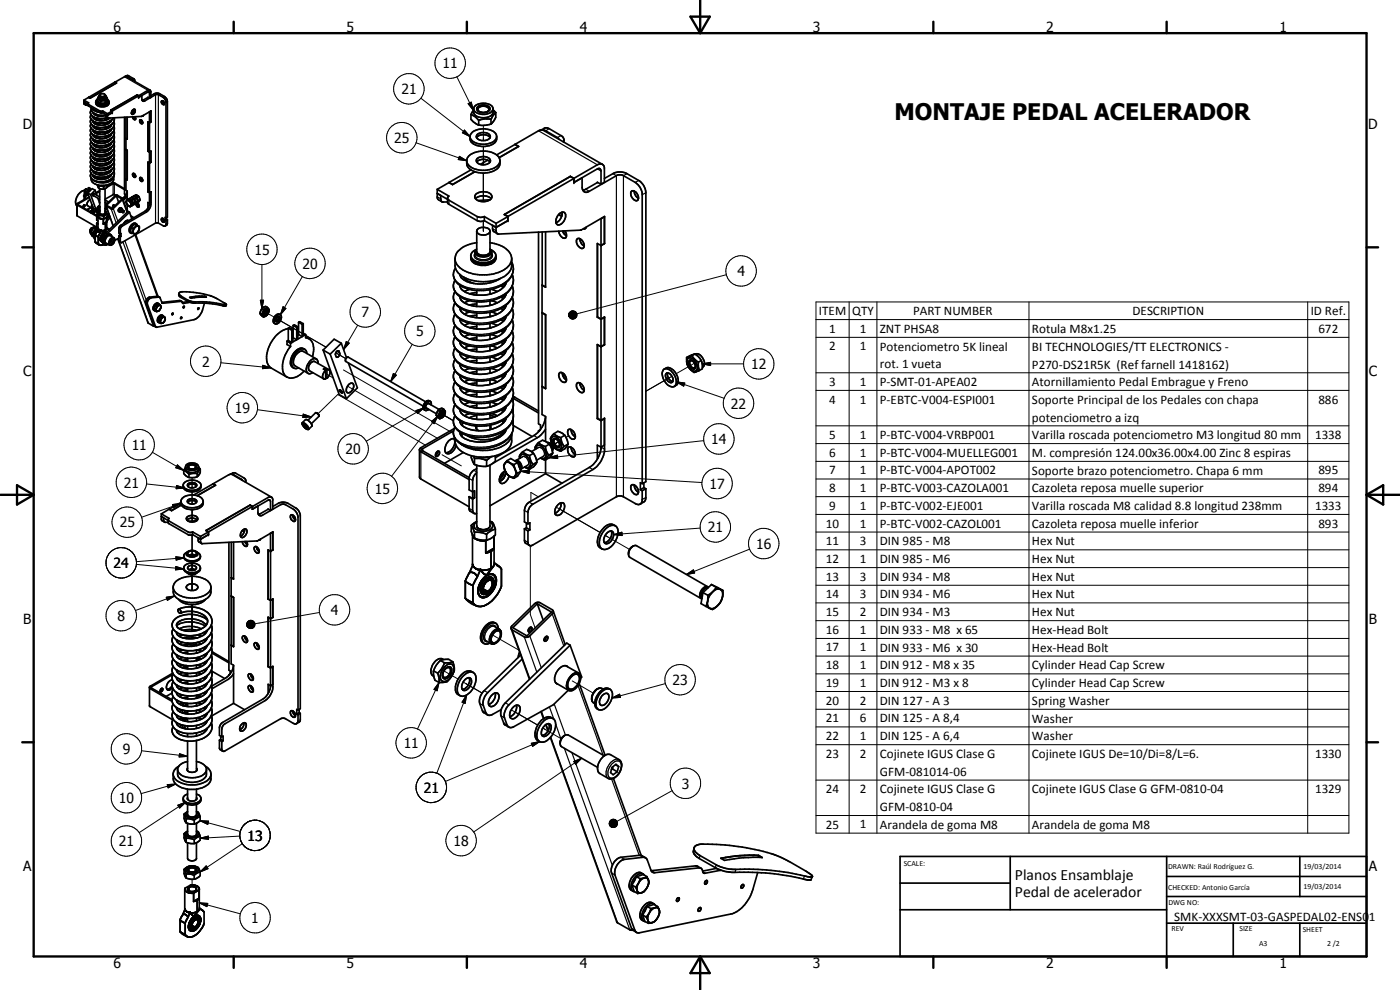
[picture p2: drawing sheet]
<svg xmlns="http://www.w3.org/2000/svg" width="420mm" height="297mm" viewBox="0 0 420 297" stroke-linecap="round" stroke-linejoin="round" font-family="sans-serif">
<defs><g id="words">
<text font-size="6.9" x="268.4" y="36.2">MONTAJE PEDAL ACELERADOR</text>
<g font-size="4.7">
<text x="304.6" y="263.9">Planos Ensamblaje</text>
<text x="304.6" y="269.3">Pedal de acelerador</text>
</g>
<g font-size="4.2">
<text x="34" y="9.6">6</text>
<text x="104" y="9.6">5</text>
<text x="174" y="9.6">4</text>
<text x="244" y="9.6">3</text>
<text x="314" y="9.6">2</text>
<text x="384" y="9.6">1</text>
<text x="132.8" y="20.5">11</text>
<text x="120.5" y="28.2">21</text>
<text x="6.8" y="38.7">D</text>
<text x="410.6" y="38.7">D</text>
<text x="118.3" y="42.9">25</text>
<text x="76.4" y="76.4">15</text>
<text x="90.8" y="80.6">20</text>
<text x="221.3" y="82.8">4</text>
<text x="108.5" y="95.2">7</text>
<text x="124.9" y="100.9">5</text>
<text x="7" y="112.9">C</text>
<text x="60.7" y="110">2</text>
<text x="225.4" y="110.8">12</text>
<text x="410.8" y="112.9">C</text>
<text x="70.5" y="123.9">19</text>
<text x="219.4" y="122.6">22</text>
<text x="39.5" y="135">11</text>
<text x="103.7" y="136.3">20</text>
<text x="213.5" y="133.3">14</text>
<text x="37.2" y="146.3">21</text>
<text x="112.5" y="148.1">15</text>
<text x="212.9" y="146.6">17</text>
<text x="35.9" y="158.2">25</text>
<text x="212.4" y="159.7">21</text>
<text x="226.9" y="164.6">16</text>
<text x="34.1" y="170.4">24</text>
<text x="99.3" y="184.5">4</text>
<text x="7" y="187.1">B</text>
<text x="35.3" y="186.3">8</text>
<text x="410.8" y="187.1">B</text>
<text x="201.9" y="205.5">23</text>
<text x="36.8" y="226.2">9</text>
<text x="121.1" y="224.4">11</text>
<text x="127.2" y="237.8">21</text>
<text x="204.6" y="236.6">3</text>
<text x="35.7" y="240.9">10</text>
<text x="35.7" y="253.9">21</text>
<text x="74.3" y="252.2">13</text>
<text x="136.1" y="253.8">18</text>
<text x="7" y="261.4">A</text>
<text x="410.8" y="261.4">A</text>
<text x="75.4" y="276.9">1</text>
<text x="34" y="290.4">6</text>
<text x="104" y="290.4">5</text>
<text x="174" y="290.4">4</text>
<text x="244" y="290.4">3</text>
<text x="314" y="290.4">2</text>
<text x="384" y="290.4">1</text>
</g>
<g font-size="3.9">
<text x="245.7" y="94.5">ITEM</text>
<text x="255.8" y="94.5">QTY</text>
<text x="274" y="94.5">PART NUMBER</text>
<text x="339.9" y="94.5">DESCRIPTION</text>
<text x="393.4" y="94.6">ID Ref.</text>
<text x="248.9" y="99.8">1</text>
<text x="258" y="99.8">1</text>
<text x="264.1" y="99.9">ZNT PHSA8</text>
<text x="309.7" y="99.9">Rotula M8x1.25</text>
<text x="395.7" y="99.9">672</text>
<text x="248.9" y="105.2">2</text>
<text x="258" y="105.2">1</text>
<text x="264.1" y="105.2">Potenciometro 5K lineal</text>
<text x="309.7" y="105.3">BI TECHNOLOGIES/TT ELECTRONICS -</text>
<text x="264.1" y="110.5">rot. 1 vueta</text>
<text x="309.7" y="110.6">P270-DS21R5K (Ref farnell 1418162)</text>
<text x="248.9" y="115.8">3</text>
<text x="258" y="115.8">1</text>
<text x="264.1" y="115.8">P-SMT-01-APEA02</text>
<text x="309.7" y="115.9">Atornillamiento Pedal Embrague y Freno</text>
<text x="248.9" y="121.1">4</text>
<text x="258" y="121.1">1</text>
<text x="264.1" y="121.1">P-EBTC-V004-ESPI001</text>
<text x="309.7" y="121.2">Soporte Principal de los Pedales con chapa</text>
<text x="395.7" y="121.1">886</text>
<text x="248.9" y="131.7">5</text>
<text x="258" y="131.7">1</text>
<text x="264.1" y="131.7">P-BTC-V004-VRBP001</text>
<text x="309.7" y="131.8">Varilla roscada potenciometro M3 longitud 80 mm</text>
<text x="309.7" y="126.5">potenciometro a izq</text>
<text x="394.7" y="131.7">1338</text>
<text x="248.9" y="137">6</text>
<text x="258" y="137">1</text>
<text x="264.1" y="137">P-BTC-V004-MUELLEG001</text>
<text x="309.7" y="137.2">M. compresión 124.00x36.00x4.00 Zinc 8 espiras</text>
<text x="248.9" y="142.4">7</text>
<text x="258" y="142.4">1</text>
<text x="264.1" y="142.4">P-BTC-V004-APOT002</text>
<text x="309.7" y="142.4">Soporte brazo potenciometro. Chapa 6 mm</text>
<text x="395.7" y="142.4">895</text>
<text x="248.9" y="147.7">8</text>
<text x="258" y="147.7">1</text>
<text x="264.1" y="147.7">P-BTC-V003-CAZOLA001</text>
<text x="309.7" y="147.7">Cazoleta reposa muelle superior</text>
<text x="395.7" y="147.7">894</text>
<text x="248.9" y="153">9</text>
<text x="258" y="153">1</text>
<text x="264.1" y="153">P-BTC-V002-EJE001</text>
<text x="309.7" y="153">Varilla roscada M8 calidad 8.8 longitud 238mm</text>
<text x="394.7" y="153">1333</text>
<text x="247.9" y="158.3">10</text>
<text x="258" y="158.3">1</text>
<text x="264.1" y="158.3">P-BTC-V002-CAZOL001</text>
<text x="309.7" y="158.4">Cazoleta reposa muelle inferior</text>
<text x="395.7" y="158.3">893</text>
<text x="247.9" y="163.6">11</text>
<text x="258" y="163.6">3</text>
<text x="264.1" y="163.6">DIN 985 - M8</text>
<text x="309.7" y="163.6">Hex Nut</text>
<text x="247.9" y="168.9">12</text>
<text x="258" y="168.9">1</text>
<text x="264.1" y="168.9">DIN 985 - M6</text>
<text x="309.7" y="168.9">Hex Nut</text>
<text x="247.9" y="174.2">13</text>
<text x="247.9" y="179.5">14</text>
<text x="258" y="174.2">3</text>
<text x="258" y="179.5">3</text>
<text x="264.1" y="174.2">DIN 934 - M8</text>
<text x="264.1" y="179.5">DIN 934 - M6</text>
<text x="309.7" y="174.2">Hex Nut</text>
<text x="309.7" y="179.5">Hex Nut</text>
<text x="247.9" y="184.8">15</text>
<text x="258" y="184.8">2</text>
<text x="264.1" y="184.8">DIN 934 - M3</text>
<text x="309.7" y="184.8">Hex Nut</text>
<text x="247.9" y="190.2">16</text>
<text x="258" y="190.2">1</text>
<text x="264.1" y="190.2">DIN 933 - M8 x 65</text>
<text x="309.7" y="190.2">Hex-Head Bolt</text>
<text x="247.9" y="195.5">17</text>
<text x="258" y="195.5">1</text>
<text x="264.1" y="195.5">DIN 933 - M6 x 30</text>
<text x="309.7" y="195.6">Hex-Head Bolt</text>
<text x="247.9" y="200.8">18</text>
<text x="258" y="200.8">1</text>
<text x="264.1" y="200.8">DIN 912 - M8 x 35</text>
<text x="309.7" y="200.9">Cylinder Head Cap Screw</text>
<text x="247.9" y="206.1">19</text>
<text x="258" y="206.1">1</text>
<text x="264.1" y="206.1">DIN 912 - M3 x 8</text>
<text x="309.7" y="206.2">Cylinder Head Cap Screw</text>
<text x="247.9" y="211.4">20</text>
<text x="258" y="211.4">2</text>
<text x="264.1" y="211.4">DIN 127 - A 3</text>
<text x="309.7" y="211.5">Spring Washer</text>
<text x="247.9" y="216.7">21</text>
<text x="258" y="216.7">6</text>
<text x="264.1" y="216.7">DIN 125 - A 8,4</text>
<text x="309.7" y="216.8">Washer</text>
<text x="247.9" y="222">22</text>
<text x="247.9" y="227.4">23</text>
<text x="258" y="222">1</text>
<text x="258" y="227.4">2</text>
<text x="264.1" y="222">DIN 125 - A 6,4</text>
<text x="264.1" y="227.5">Cojinete IGUS Clase G</text>
<text x="309.7" y="222.1">Washer</text>
<text x="309.7" y="227.5">Cojinete IGUS De=10/Di=8/L=6.</text>
<text x="394.7" y="227.4">1330</text>
<text x="264.1" y="232.7">GFM-081014-06</text>
<text x="247.9" y="238">24</text>
<text x="258" y="238">2</text>
<text x="264.1" y="238">Cojinete IGUS Clase G</text>
<text x="309.7" y="238">Cojinete IGUS Clase G GFM-0810-04</text>
<text x="394.7" y="238">1329</text>
<text x="264.1" y="243.4">GFM-0810-04</text>
<text x="247.9" y="248.6">25</text>
<text x="258" y="248.6">1</text>
<text x="264.1" y="248.7">Arandela de goma M8</text>
<text x="309.7" y="248.7">Arandela de goma M8</text>
<text x="352.4" y="276.3">SMK-XXXSMT-03-GASPEDAL02-ENS01</text>
</g>
<g font-size="2.4">
<text x="271.2" y="259.7">SCALE:</text>
<text x="350.6" y="260.8">DRAWN: Raúl Rodríguez G.</text>
<text x="391.2" y="260.6">19/03/2014</text>
<text x="350.6" y="267.1">CHECKED: Antonio García</text>
<text x="391.2" y="266.7">19/03/2014</text>
<text x="350.6" y="271.4">DWG NO:</text>
<text x="351.6" y="279.3">REV</text>
<text x="372" y="279.4">SIZE</text>
<text x="391" y="279.6">SHEET</text>
<text x="377.9" y="283.8">A3</text>
<text x="398.3" y="283.8">2 /2</text>
</g>
</g></defs>
<g fill="none" stroke="#000" stroke-width=".3">
<path d="M126.3 29.5l14.7 11.5M137.1 23l5 10.1M139.4 39l1.6 2-2.2-1.2zM140.5 31.1l.9-.5 .7 2.5zM145.1 37.6v4.6M124.9 42.8l15.2 5.4M137.9 46.9l2.2 1.3-2.6-.3zM145.1 43.9v5.5M145.1 51.9v8.6M78.6 79.4v13.2M145.1 66.3v3.1M78.1 90.1h1l-.5 2.5z"/>
<path d="M79.4 93.6l2.9 1.6M83 95.5l14.9 8.6M83.2 95.7l14.6 8.5M85 92l.8 .5-1.7 1.9zM90.8 83l-6.7 11.4M107.3 97.6l-4.2 7.3M170.7 94.5v.3zM170.7 94.8l.3 .5zM170.7 94.8l.4 .7zM170.7 94.8l.7 .8zM170.7 94.8l1 .9zM170.7 94.8l1.2 1z"/>
<path d="M170.7 94.8l1.5 .9-.3 .1zM170.7 94.8l1.7 .8-.2 .1zM170.7 94.8l2 .7-.3 .1zM170.7 94.8l2.2 .5-.2 .2zM170.7 94.8l2.3 .3-.1 .2zM170.7 94.8l2.4 .1-.1 .2zM170.7 94.8l2.5-.2-.1 .3zM170.7 94.8l2.5-.5v.3zM170.7 94.8l2.4-.8 .1 .3zM170.7 94.8l2.3-1 .1 .2zM170.7 94.8l2.1-1.2 .2 .2zM170.7 94.8l1.9-1.4 .2 .2z"/>
<path d="M170.7 94.8l1.6-1.5 .3 .1zM170.7 94.3v.5zM170.7 94.9h2.4M170.7 94.7h2.5M170.8 94l-.1 .8zM170.9 93.8l.2-.2-.4 1.2zM170.9 93.8l-.2 1zM171.1 93.6l.2-.2-.6 1.4zM171.3 93.4l.2-.1-.8 1.5zM171.5 93.3h.3l-1.1 1.5zM171.8 93.3h.3l-1.4 1.5zM172.1 93.3h.2l-1.6 1.5z"/>
<path d="M218 82.4l-44.9 11.7M244.9 90.6h159.9v159.4h-159.9zM244.9 95.9h159.9M254.8 90.6v159.4M263.2 90.6v159.4M308.8 90.6v159.4M392.5 90.6v159.4M66.3 108.8l15 1.6M78.9 109.6l2.4 .8-2.5 .2zM97.7 112.1l2.3 1.3M100.8 105.8l3 1.8M103.1 111l33 19"/>
<path d="M103.9 102.5l.9 .5-1.7 1.9zM104.3 115.9l27 15.6M118.1 112.1l.8 .5-1.6 1.9zM123.7 103.3l-6.4 11.2M201.6 112.9l-7.8 4.5M203 114.6l2.5 .3-.3 1zM203 114.6l14.3 4.9M208.4 109l-5.5 3.1M210.8 109.2l2.5-.5v1zM210.8 109.2h12.3M244.9 101.2h159.9M244.9 111.8h159.9"/>
<path d="M244.9 117.1h159.9M45.8 135.7l9.3 5.4M53.2 139.5l1.9 1.6-2.4-.8zM77.2 122.9l16.2 2.2M91 124.2l2.4 .9-2.5 .2zM95.5 124.1l5.9-5.7 26.3 15.2M124.8 123.2l2.4-.8-1.9 1.7zM127.2 122.4l-17.3 10M129.5 126.5l1.9-1.7-1.1 2.3zM131.1 135.6l.3 .1M131.4 124.8l-13.9 18.1M132.4 124.2l3.6 2"/>
<path d="M132.5 124.1l3.6 2.1M132.7 136.4l5.8 3.4M164.8 137.3l2.5-.7 .1 1zM165.7 133.6l2-1.1zM170.6 130.8l-.7 .4M211.2 132.2l-46.4 5.1M244.9 127.8h159.9M244.9 133.1h159.9M244.9 138.4h159.9M44 145.2l11.4 1.2M51.8 151.4l2.5-.4-2.2 1.3zM53 145.7l2.4 .7-2.5 .2z"/>
<path d="M54.3 151l-11.8 4.2M57.6 143.3v3.1M57.6 147.6v3.7M57.6 152.9v3.7M156.3 141.4l2.6-.3-.1 1zM156.3 141.4l54.3 3.4M161.6 149.1l-2.3-1.4v2.7M166.9 152.1l13.2 7.7-11.8-6.9M210.1 158.5l-25.9 1.9M244.9 143.7h159.9M244.9 149h159.9M244.9 154.3h159.9"/>
<path d="M244.9 159.6h159.9M40.9 169.3l14.3 1.4M49.9 179.2l2.5-.4-2.2 1.3zM52.4 178.8l-11.7 4.4M52.8 170l2.4 .7-2.5 .3zM52.8 167l2.5 .4-2.4 .7zM55.3 167.4l-14.4 1.1M57.6 166.8h.1M57.6 160.5v6.3M57.6 168.6v2.6M57.6 172.4v4.8M159.2 164v20.4l1.4 4"/>
<path d="M159.3 163.7v.4M182.4 161.1l-.8-.4 7.3 4.1M184.2 160.4l2.4-.7 .1 1zM206 172.4l2.1-1.4 .4 .9zM225 164.8l-19 7.6M244.9 165h159.9M244.9 170.3h159.9M244.9 175.6h159.9M57.6 181.4v8M57.6 190.8v.8M74.1 187.6l.1 .5zM74.1 187.6l.4 .7z"/>
<path d="M74.1 187.6l.6 .8zM74.1 187.6l.8 1zM74.1 187.6l1.1 1h-.3zM74.1 187.6l1.3 1h-.2zM74.1 187.6l1.6 .9-.3 .1zM74.1 187.6l1.8 .8-.2 .1zM74.1 187.6l2 .7-.2 .1zM74.1 187.6l2.2 .4-.2 .3zM74.1 187.6l2.3 .2-.1 .2zM74.1 187.6l2.4-.1-.1 .3zM74.1 187.6l2.4-.3v.2zM74.1 187.6l2.4-.6v.3z"/>
<path d="M74.1 187.6l2.3-.8 .1 .2zM74.1 187.6l2.1-1 .2 .2zM74.1 187.6l1.9-1.2 .2 .2zM74.1 187.6l1.7-1.4 .2 .2zM74.1 187.6l1.5-1.5 .2 .1zM74.1 187v.6zM74.1 187.3v.3zM74.1 187.7h2.4M74.1 187.4h2.4M74.2 186.8l-.1 .8zM74.3 186.6l.2-.2-.4 1.2zM74.3 186.6l-.2 1z"/>
<path d="M74.5 186.4l.2-.2-.6 1.4zM74.7 186.2l.3-.1-.9 1.5zM75 186.1h.3l-1.2 1.5zM75.3 186.1h.3l-1.5 1.5zM95.9 183.8l-19.4 3.4M147.8 190.5l7.9 4.6M244.9 180.9h159.9M244.9 186.2h159.9M244.9 191.6h159.9M244.9 196.8h159.9M131.8 204.8l-.6 2.5-1-.5zM131.8 204.8l-6.5 13.9"/>
<path d="M133.2 201.3l4.3 2.5M139 204.6l.9 .6M139.8 205.1l4.9 2.8M140 208.5l-.4 2.5-.9-.3zM140 208.5l-8.9 23.5M153.4 213l8 4.6-6.6-3.8M163.6 218.9l-.7-.5 5.5 3.3M171.7 204.3l6.3 3.6M180.3 209.3l.2 .1M183.7 209.4l2.3-1.1 .2 1zM199.7 205.1l-16 4.3M244.9 202.2h159.9"/>
<path d="M244.9 207.5h159.9M244.9 212.8h159.9M244.9 218.1h159.9M42.4 225.3l13.9 1.6M50.2 235.4l2.5-.2-2.3 1.2zM52.7 235.2l-10.4 2.9M53.9 226.1l2.4 .8-2.5 .2zM126.9 232.5a4.6 4.6 0 0 0 0 7.5M127.8 232l-.9 .5M129.8 231.7l1 .2M129.8 231.7l-2 .3M130.8 231.9l.5 .2"/>
<path d="M131.3 232.1l.9 .5M132.2 232.6l1.1 1.2 .7 1.9M132.2 239.9l-.9 .5M133.9 235.2l.1 .5M134 235.7v1.1M134 236.8l-.1 .5M134 236.8l-.7 1.9-1.1 1.2M159.5 223l2.5-.5-2.2 1.4zM162 222.5l-28.4 12M172.2 228.5l2.4-1-1.8 1.8zM174.6 227.5l-32.5 22.1M201.7 237.2l-16.5 9.2"/>
<path d="M244.9 223.4h159.9M244.9 234.1h159.9M53.4 241.6l2.4-.9-1.9 1.7zM55.8 240.7l-14.1 9.2M60.1 251.5l2.4-.6 .1 .9zM60.1 246.3l2.5 .1-.3 1zM60.1 246.3l12 3.2M61.9 259.8l.5 .8-2.3 1zM72 250.9l-11.9 .6M72 250.9v.5M72 249.9v1M72 251.4l.3 1"/>
<path d="M72 249.9v1.5M72.3 248.9l-.3 1M72.3 252.4l.5 .9M72.7 253.2l-12.6 8.4M72.8 247.9l-.5 1M72.8 253.3a4.7 4.7 0 0 0 3.6 1.9M73.6 247.2l-.8 .7M74.4 246.6l-.8 .6M76.9 246.1l.5 .1M77 255.2h-.6M77.5 246.2l.5 .1M77.5 246.2l-1.6-.1-1.5 .5"/>
<path d="M77.9 246.3l.5 .2M78 246.3l1.3 .7M79.3 247l1.1 1.2 .4 .9M79.3 247l1.1 1.2M79.3 254.3l-1.3 .7-1.6 .2M80.1 253.5l-.8 .8M80.6 252.6l-.5 .9M80.7 252.6l-.6 .9M80.8 249.1l.3 1M80.8 252.2l-.1 .4M80.8 249.1l.2 .5M81 249.6l.1 .5"/>
<path d="M81.1 250.1l-.1 1.6M81.1 250.1v1.1M81.1 251.2l-.3 1M126.9 240l.9 .5M127.8 240.5l2 .3M130.8 240.6l-1 .2M131.3 240.4l-.5 .2M182.8 247.1l.2 .5zM182.9 246.9l.1 .7zM182.9 246.6l.1 1zM182.9 247.4l.1 .2zM183 247.6l.3 .5z"/>
<path d="M183 247.6l.6 .6zM183 247.6l.8 .7zM183 247.6l1.1 .7zM183 247.6l1.4 .7zM183 247.6l1.6 .6-.2 .1zM183 247.6l1.9 .4-.3 .2zM183 247.6l2.1 .2-.2 .2zM183 247.6h2.2l-.1 .2zM183 247.6l2.3-.2-.1 .2zM183 247.6l2.3-.5v.3zM183 247.6l2.3-.8v.3zM183 247.6l2.2-1.1 .1 .3z"/>
<path d="M183 247.6l2.1-1.3 .1 .2zM183 247.6l1.9-1.5 .2 .2zM183 247.6l1.7-1.6 .2 .1zM183 247.7h2.2M183 247.5h2.3M183 246.4v1.2zM183.2 246.2l.2-.2-.4 1.6zM183.2 246.2l-.2 1.4zM183.4 246l.3-.1-.7 1.7zM183.7 245.9l.2-.1-.9 1.8zM183.9 245.8h.3l-1.2 1.8zM184.2 245.8l.3 .1-1.5 1.7z"/>
<path d="M184.5 245.9l.2 .1-1.7 1.6zM244.9 244.7h159.9M57.6 263.8v2.1M59.8 270.9l2.5 .2-.2 .9zM59.8 270.9l12.4 3.3"/>
<circle cx="135.1" cy="18.9" r="4.6"/>
<circle cx="122.7" cy="26.6" r="4.6"/>
<circle cx="120.6" cy="41.3" r="4.6"/>
<circle cx="78.6" cy="74.8" r="4.6"/>
<circle cx="93" cy="79" r="4.6"/>
<circle cx="109.6" cy="93.6" r="4.6"/>
<circle cx="125.9" cy="99.3" r="4.6"/>
<circle cx="222.4" cy="81.3" r="4.6"/>
<circle cx="61.7" cy="108.4" r="4.6"/>
<circle cx="227.7" cy="109.2" r="4.6"/>
<circle cx="41.8" cy="133.4" r="4.6"/>
<circle cx="72.7" cy="122.3" r="4.6"/>
<circle cx="106" cy="134.7" r="4.6"/>
<circle cx="215.7" cy="131.7" r="4.6"/>
<circle cx="221.6" cy="121" r="4.6"/>
<circle cx="38.2" cy="156.7" r="4.6"/>
<circle cx="39.4" cy="144.7" r="4.6"/>
<circle cx="114.7" cy="146.5" r="4.6"/>
<circle cx="214.7" cy="158.1" r="4.6"/>
<circle cx="215.2" cy="145.1" r="4.6"/>
<circle cx="36.4" cy="168.9" r="4.6"/>
<circle cx="229.2" cy="163.1" r="4.6"/>
<circle cx="36.4" cy="184.8" r="4.6"/>
<circle cx="100.4" cy="183" r="4.6"/>
<circle cx="204.1" cy="203.9" r="4.6"/>
<circle cx="37.9" cy="239.3" r="4.6"/>
<circle cx="37.9" cy="224.7" r="4.6"/>
<circle cx="123.4" cy="222.9" r="4.6"/>
<circle cx="205.7" cy="235" r="4.6"/>
<circle cx="38" cy="252.3" r="4.6"/>
<circle cx="138.4" cy="252.2" r="4.6"/>
<circle cx="76.5" cy="275.3" r="4.6"/>
</g>
<g fill="none" stroke="#000" stroke-width=".51">
<path d="M25.2 30.1l.1 1.1 .5 .3M25.2 30.1l1.4 .8-.2 .1 .2 .8 3.5 2.1 .7-.1M25.7 31.5h.7M26.4 31.2l-1.2-.7 .4 .3 .1 .7M26.4 31.2l3.7 2.2 .7-.1M26.6 29.2v.1M26.6 29.2l-1.4 .9M27.3 32.3v.6l.7 .9M27.3 34.4a1.63 1.63 0 0 0 1.4 2.3l1.2 .3M27.3 35.8a1.6 1.6 0 0 0 1.3 2.3l.4 .1M27.3 37.1a1.45 1.45 0 0 0 .6 2M27.3 38.5l-.1 .2a1.35 1.35 0 0 0 .7 1.7"/>
<path d="M27.3 39.8l-.1 .3a1.35 1.35 0 0 0 .7 1.7M27.3 34.5l.7 .6M27.4 33a1.28 1.28 0 0 0-.1 1.5M27.5 32.3l.3 .5 .8 .6 1.3 .3M27.9 39.1a5.2 5.2 0 0 0 3.6 .5M27.9 39.1l.3 .6 .9 .4M27.9 35.1v.1M27.9 36.4v.1M27.9 37.8l.6 .7M27.9 36.5l.6 .6M27.9 35.2l.6 .6M27.9 33.8l.1 .1"/>
<path d="M28 33.9a1.78 1.78 0 0 0 1.7 .9l2.1-.1M28 33.8a4.9 4.9 0 0 0 3.8 .7M28 33.8h-.1M28 35.1l1 .4M28 35.1l-.1 .1M28 36.4l-.1 .1M28 37.8l-.1 .1M28 39.2h-.1M28.4 34l1.2 .8M28.5 37.1l.6 .3M28.5 35.8l1.6 .4 1.6-.1M28.6 34.3l-.1 .1"/>
<path d="M28.7 30.7a2.45 2.45 0 0 0 4 0M29 38.2h2.7M29.1 34.7h.1M29.1 39.6l-.6 .2M29.1 38.2l-.6 .3M29.1 37.4l.9 .2 1.7-.2M29.1 36.9l-.6 .2M29.1 35.5l-.6 .3M29.1 30.3a1.14 1.14 0 0 0 1.2 1.2l1.4-.2 .5-.4 .1-.6M29.2 30a.96 .96 0 0 0 .2 1 .96 .96 0 0 0 1 .2 1.35 1.35 0 0 0 1.9-1.1l-.1-.1M29.2 29.7l1 .7M29.2 29.7a1.32 1.32 0 0 0 1 1.3"/>
<path d="M29.2 29.8a1.22 1.22 0 0 0-.4 1.4 1.22 1.22 0 0 0 1.2 .8 1.84 1.84 0 0 0 2.7-1.5l-.5-.7M29.9 35.6v.6M29.9 37v.5M29.9 38.4v.5M29.9 39.7v.6M29.9 28.6a.96 .96 0 0 0 1.6 0M29.9 28.5a.95 .95 0 0 0-.2 1.3 .95 .95 0 0 0 1.3 .3 .85 .85 0 0 0 .9-.6 .85 .85 0 0 0-.4-1M29.9 35.9l-.8 .2M29.9 37.3l-.8 .1M29.9 38.6l-.8 .1M29.9 40l-.8 .1M30 28.3a1.09 1.09 0 0 1 1.5 .1v.7a.99 .99 0 0 1-1.6-.1z"/>
<path d="M30.2 30.4v.6M30.8 33.3l1.4 .8M30.8 33.8l1.4 .8M30.8 33.3v.5M31.5 35.6v.5M31.5 36.9v.6M31.5 38.3v.5M31.5 39.6v.6M31.5 36l.2 .1M31.5 37.4h.2M31.5 38.7h.2M31.7 30.9l-1.5 .1"/>
<path d="M31.7 30.3l-1.5 .1M31.7 30.3v.6M31.7 39.6l.7 .2M31.7 38.2l.7 .3M31.7 36.9l.7 .2M31.7 35.5l.7 .3M32.2 29.5l-.3-.4a1.46 1.46 0 0 1-2.3 0l-.4 .6M32.2 29.5l-.5 .8M32.2 29.5v.7l-.5 .7M32.2 34.6l-.4-.2v.5l.6 .5M32.2 34.1l.2 1.2M32.3 35.3a5.2 5.2 0 0 1-3.3 .2"/>
<path d="M32.8 36.4l-1.5 .6h-1.4M32.8 36.4l.3 .2M32.8 37.8l.3 .2M32.8 39.2l.3 .1M33 35.4l-1.3 .7M33.1 36.3l.2 .1M33.1 39l.2 .2M33.1 37.6l.2 .2M33.2 38l-.7 .5-1.6 .4h-1.1l-1.3-.4M33.3 36.4l-.8 .7-.8 .3M33.3 39.2l-1.6 .9M33.3 37.8l-.1 .2"/>
<path d="M33.5 38.7l-.2 .5M33.5 37.4l-.2 .4M33.5 36l-.2 .4M33.7 33.3v.5l-1.5 .8M33.7 33.3l-1.5 .8M34.1 35.3l-1.3 1.1M34.2 36.4a2.66 2.66 0 0 1-2.7 3.2M34.2 37.8a2.72 2.72 0 0 1-2.7 3.2M34.2 39.2a2.51 2.51 0 0 1-2.3 3l-.4 .1M34.2 36.5l-.8 1-1.7 .7M34.3 35.3l-.1 1.2M34.5 24.6l-7.9 4.6"/>
<path d="M34.5 24.6l.5 .3-8 4.6-.4-.3M34.5 24.6v.1M37.4 35.2v23l.2 .1v.5M37.7 22.9l2.1 1.1M37.7 22.9l.5-.3 .4 .2 1.6 .9 .1 .6M37.7 22.9l-3.2 1.7M37.8 35.2v21.9l.4 .2v2.7M37.8 22.9l7.2 4.2M38.2 35.1v6.7l-.4-.3M39.8 33.1l.3 .2M39.8 35.1a.6 .6 0 0 0 .2 .6 .6 .6 0 0 0 .7 0l-.2-.6M40.2 32.8l-.2 .7-.6 .5"/>
<path d="M40.2 32.8l-.5 .3-.3 .9M40.2 32.8h.1a.86 .86 0 0 1 .2 1 .86 .86 0 0 1-1 .4l-.1-.2M40.2 35.1l.2 .2M40.4 24.1v.3M40.4 35.1v.2M40.4 35.3l.3 .3M41.6 29.2l1-.5v1.3l.5 .4 3.8-2.1h.5l1.7 1 .7 1.2v34.9M41.6 28.7l-.4-.2-7.9 4.6 .4 .2M41.6 28.7l3.2-1.7 .3 .1 .2 .5v1.6l-.4 .3M41.6 28.7v.5M41.6 29.2l3.1-1.6 .2 .3v1.6M41.6 28.7l-7.9 4.6"/>
<path d="M42.3 36l.5 .9M42.3 36l-.2-.1a.67 .67 0 0 0-.1 .8 .67 .67 0 0 0 .8 .3v-.1M42.3 36l.3 .2 .2 .7M42.4 34.9l-10 .4M42.4 34.9h.1M43.1 34.6l-.4 .2M44.8 33.6h.1M44.9 33.6v27.7l-.5 1.2-.9 .9-7.4 4.3-.4 .7v1.5l.4 .3M44.9 29.5l-.5-.3-1.7 .9M45.2 33.3h.1M45.3 28.7l1.4-.7 1.1 .1a4.2 4.2 0 0 1 2.3 1.6l.1 .7v34.8l-.4 .2M45.3 33.3v3.3l-.4 .2-.5-.3v8.9"/>
<path d="M45.3 33.3l-2.8 1.6M45.3 33.3l-.4 .3M48.5 30.4v-.1a.68 .68 0 0 1 .7 .3 .68 .68 0 0 1-.1 .8 .91 .91 0 0 1-.6-1zM48.8 30.3l.2 .5 .3 .3M141.3 34.4v1.4l.9 .9 1.5 .8M141.3 34.4l1.2 .6 1.2 1.1M141.8 39.6a5.7 5.7 0 0 1 6.9 .4 2.41 2.41 0 0 1-1.8 3.7 5 5 0 0 1-5.7-1.5 2.27 2.27 0 0 1 .6-2.6zM142.1 33l-.8 1.4M143.2 32.2a2.38 2.38 0 0 1 3.9 .5 2 2 0 0 1-2.8 1l-.6-.2-.5-.5zM143.7 36.1v1.4M144.3 33.7a.87 .87 0 0 1-.9-1 .87 .87 0 0 1 1-.8 1.7 1.7 0 0 1 2.3 1l-.4 .5-1.1 .4M144.3 33.7l.6 .1"/>
<path d="M147.4 35.8v1.4M147.4 35.8l-1.9-.1-1.8 .4M147.4 37.2a7.5 7.5 0 0 1-3.7 .3M148 32.6v1.1a2.54 2.54 0 0 1-2.9 1.6 2.54 2.54 0 0 1-3-1.6l.1-1.4a3.8 3.8 0 0 1 5.7 0 1.73 1.73 0 0 1-1.8 1.9 3.8 3.8 0 0 1-3.9-1.2v-.2M148 32.9l.8 .9M148.8 33.8a3.8 3.8 0 0 1-1.3 3.3l-.1 .1M148.8 33.8l-1.4 2M162.4 39l1.4 .2 3.5 2.1 .4 .5M162.4 39l-.8 .2-7 4.1M162.5 39l1.3-.6 1 .2 3.8 2.2 .6 .9v1M162.8 38.9l-.2 .1M162.9 39l17.9 10.3"/>
<path d="M25.1 58.7v.4l.5 .2M25.1 58.7l.5 .2M25.3 57.1v1.4M25.3 58.5l-.2 .2M25.3 58.5l.4 .3M25.3 57.1l.4 .2v1.5M25.3 57.1a3.4 3.4 0 0 0-2.2 4.6M25.5 57.1v.1M25.5 57.1h-.2M25.5 57.1l.3-.4 .9 .6M25.6 58.9v.4M25.6 59.3l-.5 .7"/>
<path d="M25.6 57.2l.8 .6M25.7 58.8l-.1 .1M25.9 57.4v1.3l.4-.2M25.9 58.2l.4 .3M25.9 56.8l.5 .1M26.3 57.7v.8M26.3 57.9l.9 .5M26.3 57.9l1.8 4.9M26.4 56.9v.2M26.4 57.8h.1M26.4 58.2l.1 .1M26.4 56.9l-.1 .1"/>
<path d="M26.5 56.4v.7M26.5 56.4l.6 .2M26.5 56.4l.5 .2M26.6 57.3l-.2 .5M26.6 57.3l.2 .1M26.7 59.1l-3.6 2.2v3.3l5.9 3.6M26.7 57.3h-.1M26.8 59.2l-3.4 2.1 5.6 3.3M27 56.6v.5M27 57.1l-.3 .2M27.1 59.9a1.24 1.24 0 0 0-.8 1.8l1.3 .8M27.1 56.6v.5"/>
<path d="M27.1 56.6h-.1M27.1 57.1h-.1M27.1 57.1h.1M27.2 58.4l1.9 5.4M27.3 49.3a4 4 0 0 0 4.2 1.2M27.3 43.9a3.3 3.3 0 0 0 2.6 1.2l1.6-.1M27.3 45.2a4.3 4.3 0 0 0 4.2 1.2M27.3 46.6a4 4 0 0 0 4.2 1.2M27.3 50.6l.8 .8 1.8 .5M27.3 46.6a1.83 1.83 0 0 0 1.8 2.5h2.4M27.3 53.4a2.12 2.12 0 0 0 2.1 2.1l.9 .2M27.3 50.7l-.2 .5 .2 .8 .8 .8"/>
<path d="M27.3 41.2a1.57 1.57 0 0 0 1.1 2.2l1.9 .4 1.2-.1M27.3 42.5l-.2 .6 .2 .8M27.3 43.9l-.2 .5 .2 .8M27.3 45.3l-.2 .5 .2 .8M27.3 48l-.2 .5 .2 .8M27.3 49.3l-.2 .5 .2 .8M27.3 52.1l-.2 .5 .2 .7M27.9 58.6l2 1.2M27.9 40.4a5 5 0 0 0 3.6 .6M27.9 41.8l1.6 .6 2-.1M27.9 51.3l.1 .3a4.1 4.1 0 0 0 5.3-.2M27.9 52.7l.3 .5"/>
<path d="M27.9 50a1.24 1.24 0 0 0 1.2 1M27.9 41.9l.6 .7 .6 .2M27.9 48.6l.6 .7M27.9 40.5v.1M27.9 41.8v.1M27.9 43.2v.1M27.9 44.5v.1M27.9 45.9v.1M27.9 47.2l.6 .8M27.9 50h.1M27.9 46a1.24 1.24 0 0 0 1.2 .9M27.9 44.6l.6 .7"/>
<path d="M27.9 40.6l.6 .6M27.9 43.3l.6 .6 .6 .3M28 58.8h.1M28 40.5l-.1 .1M28 41.9l-.1 .1M28 43.2l-.1 .1M28 44.6l-.1 .1M28 45.9l-.1 .1M28 47.3l-.1 .1M28 48.6l-.1 .1M28 50l-.1 .1M28 51.4h-.1"/>
<path d="M28.1 58l1.8 1.1M28.1 52.8l.1 .4M28.1 58.7l-.1 .1M28.3 58.1l-.4 .1 .1 .6M28.3 51.5l-.2 .3M28.5 49.3l.6 .3M28.5 48l.6 .3M28.5 45.3l.6 .2M28.5 41.2l.6 .2M28.5 57.1l.6 1.5M28.5 57.1l-.8-.5-1.4 1.3M28.5 57.1l-1.3 1.3"/>
<path d="M29.1 49.6l.9 .2 1.7-.2M29.1 43.6l-.6 .3M29.1 50.4l-.6 .3M29.1 49.1l-.6 .2M29.1 47.7l-.6 .3M29.1 46.4l-.6 .2M29.1 45.5l.9 .2 1.7-.2M29.1 48.3l.9 .1 1.7-.1M29.1 45l-.6 .3M29.1 42.3l-.6 .2M29.1 44.2l.9 .2 1.7-.2M29.1 40.9l-.6 .3"/>
<path d="M29.1 41.4l.9 .3 1.7-.3M29.1 40.1l.9 .2 1.7-.2M29.3 55.5l.4 1M29.4 59.5l.5 1.5M29.6 55.5l.1 .3M29.7 55.8v.7M29.7 55.8l1.4 .2M29.7 56.5l1.4 .3M29.9 51.9v.4M29.9 57.2l-1.1 .6M29.9 57.4l-1 .6M29.9 41.1v.6"/>
<path d="M29.9 42.4v.6M29.9 43.8v.5M29.9 45.1v.6M29.9 46.5v.5M29.9 47.8v.6M29.9 49.2v.6M29.9 50.5v.6M29.9 52.3l.3 .2M29.9 50.7l-.9 .2M29.9 45.4l-.8 .1M29.9 41.3l-.8 .1M29.9 42.7l-.8 .1"/>
<path d="M29.9 44.1l-.8 .1M29.9 49.4l-.8 .2M29.9 46.7l-.8 .2M29.9 48.1l-.8 .2M31.1 56v.8M31.3 55.6l-.8 .1M31.5 51.8l-1.6 .1M31.5 56.6v7.4a.99 .99 0 0 1-1.6-.1v-7.3M31.5 41v.5M31.5 42.3v.5M31.5 43.7v.5M31.5 45v.6"/>
<path d="M31.5 46.4v.5h.2M31.5 47.8v.5M31.5 49.1v.6M31.5 50.5v.5M31.5 51.8v.5M31.5 51.8v.6M31.5 50.7l.6 .1M31.5 60l1.1 .6M31.5 40l.2 .1M31.5 41.4h.2M31.5 42.8h.2M31.5 44.1l.2 .1"/>
<path d="M31.5 45.5h.2M31.5 48.2l.2 .1M31.5 49.6h.2M31.7 50.4l.7 .3M31.7 49.1l.7 .2M31.7 47.7l.7 .3M31.7 46.4l.7 .2M31.7 45l.7 .3M31.7 43.6l.7 .3M31.7 42.3l.7 .2M31.7 40.9l.7 .3M31.8 55.6l-.7 .4"/>
<path d="M32.2 56.1l1.9-1 3.3 1.8M32.2 55.9l2-1 3.2 1.7M32.2 55.5v.6M32.2 56.1l-1.1 .7M32.8 40.5l.3 .2M32.8 41.9l.3 .1M32.8 43.2l.3 .2M32.8 44.6l.3 .1M32.8 45.9l.3 .2M32.8 47.3l.3 .2M32.8 48.6l.3 .2M32.8 50l.3 .2"/>
<path d="M33 51.3l.2 .2M33 51.3l-1.5 .5M33.1 49.8l.2 .2M33.1 51.2l.2 .2M33.1 48.5l.2 .1M33.1 47.1l.2 .2M33.1 45.8l.2 .1M33.1 44.4l.2 .2M33.1 43.1l.2 .1M33.1 41.7l.2 .2M33.1 40.3l.2 .2M33.2 50.2l-1.8 .8h-2.3"/>
<path d="M33.2 48.8l-1.5 .8M33.2 44.7l-1.5 .8M33.2 46.1l-1.8 .8h-2.3M33.2 42l-1.8 .9-1.1 .1-1.2-.2M33.2 40.7l-1.5 .7M33.2 52.5a3.6 3.6 0 0 1-4.5 .5M33.3 47.3l-1.6 1M33.3 48.6l-.1 .2M33.3 43.2l-1.6 1M33.3 45.9l-.1 .2M33.3 44.6l-.1 .1M33.3 41.9l-.1 .1"/>
<path d="M33.3 40.5l-.1 .2M33.3 52.4v.2M33.5 45.5l-.2 .4M33.5 46.9l-.2 .4M33.5 40.1l-.2 .4M33.5 41.4l-.2 .5M33.5 52.3a3.6 3.6 0 0 1-4.4 1.3l-.9-.4M33.5 50.9l-.2 .5M33.5 49.6l-.3 .6M33.5 48.2l-.2 .4M33.5 44.2l-.2 .4M33.5 42.8l-.2 .4"/>
<path d="M34.1 53.1a4.2 4.2 0 0 1-5.8 1.1l-.3-.2M34.1 52.9v1.1a3.4 3.4 0 0 1-3.8 1.7M34.2 47.3a2.48 2.48 0 0 1-2.3 3.1l-.4 .1M34.2 50a2.59 2.59 0 0 1-2.7 3.2h-2l-1.4-.4M34.2 51.4a2.48 2.48 0 0 1-2.3 3 4.2 4.2 0 0 1-4.6-1.1M34.2 40.5a2.66 2.66 0 0 1-2.7 3.2M34.2 41.9a2.72 2.72 0 0 1-2.7 3.1M34.2 43.2a2.51 2.51 0 0 1-2.3 3.1l-.4 .1M34.2 44.6a2.66 2.66 0 0 1-2.7 3.2M34.2 45.9a2.51 2.51 0 0 1-2.3 3.1l-.4 .1M34.2 48.6a2.14 2.14 0 0 1-1.2 2.7M34.7 58.6l-.7-.3-2.5 1.5"/>
<path d="M34.7 58.6l-2.9 3M34.7 58.6h.6l1.5 1M34.9 58.7l.7 2M36.8 59.6l-2.9 3.1h-.4l-1.7-1.1M36.8 59.6l1.5 4M37.5 59l-.7 .6M37.6 58.8l-.2 .3M37.8 44.8l.4 .3v8.9l-.4-.3M38.2 58.8l-1.2 1.2M38.2 57.4l-.6 1.4M38.2 60l-.1 .1M38.3 59.9l.5 .4"/>
<path d="M38.3 59.9l-.1 .1M38.3 59.9l.4-.3 .8 .5M38.9 59.6l.5-.3 .8 .4M38.9 59.6l.8 .4M38.9 59.6l-.1 .1M39.6 59.1l.8 .5M39.6 59.1l.5-.3 .8 .6M39.6 59.1l-.2 .2M40.2 52.1l-.1-.1a.61 .61 0 0 0-.2 .8 .61 .61 0 0 0 .8 .3v-.1M40.2 59.7a1.03 1.03 0 0 1 .1 1.5M40.2 52.1l.5 .9M40.2 59.7l-.5 .3"/>
<path d="M40.3 58.7l.8 .5M40.3 58.7l.5-.2 .8 .4M40.3 58.7l-.1 .2M40.4 59.6l.4 1.1M40.4 52.2v.5M40.9 59.4l.4 1.1M40.9 59.4l-.5 .2M41.1 59.2l.4 1M41.6 58.9l-.5 .3M41.6 58.9l.4 1.1M42 60l-.5 .2M42.3 53.3h-.2a.67 .67 0 0 0-.1 .8 .67 .67 0 0 0 .8 .2v-.1"/>
<path d="M42.3 53.3l.5 .8M42.3 53.3l.3 .2 .2 .7M44.4 45.4h.1M44.4 45.4l.5 .2 .4-.2M44.4 57.5l.5 .3 .4-.3M44.5 57.5l-.1 .1M45.2 48.7h.1M45.2 45.4h.1M45.2 57.5l.1 .1M45.3 48.7l-.4 .2-.5-.2v8.9M45.3 57.5v3.7a3 3 0 0 1-1.5 2.5l-7.4 4.4-.3 .5v1.6M45.3 45.4v3.3"/>
<path d="M131.2 56.8l.1 2.7 .3 .4 1.1 .7M131.2 56.8l3.5 2-.4 .5v1.6l.4 .4 8.5 4.9 1.1 .3 1.1-.3M134.3 59.8l-3.1-1.8 1.1 .7v1.2l.2 .6 1.8 .1M134.3 59.6l.4 .5 8.5 4.9 1.1 .2 1.1-.2M134.7 54.8l-3.5 2M134.8 54.7v.1M141 40.9a2.96 2.96 0 0 0 3.1 2.3 4.8 4.8 0 0 0 4.9-1.8v-.3M141.3 51l-6.5 3.7M142.5 51.5l-6.7 3.9-1-.7M142.7 59.6a3.7 3.7 0 0 1 4.7 0M142.9 58.2a3.6 3.6 0 0 1 4.6 .4 1.29 1.29 0 0 1-1.2 1.7 2.9 2.9 0 0 1-3.8-1.2zM143 41.3a2.72 2.72 0 0 1 4.1 0"/>
<path d="M143.1 48.6a2.75 2.75 0 0 1 4 0M143.2 47.5a2.71 2.71 0 0 1 4 .6 2.27 2.27 0 0 1-3.1 1.2 1.08 1.08 0 0 1-1-.6 1.08 1.08 0 0 1 .1-1.2zM143.3 40.3a2.84 2.84 0 0 1 3.8 .5 1.53 1.53 0 0 1-1.5 1.4h-1.1a1.23 1.23 0 0 1-1.4-1.7zM146.4 48l-2.2 1.3M147 59.9l-3.6 .3M149 46.5a7.3 7.3 0 0 0-8.3 .3 2.92 2.92 0 0 0 2 4.8 6.8 6.8 0 0 0 7.1-1.6l.3-1.8M149 46.5l.8 .8M149.8 47.3l.3 1M150.1 48.3a3.8 3.8 0 0 1-3.8 2.7 5.4 5.4 0 0 1-6.2-2.3v-.3M154.5 43.3l1.1 .6M154.5 43.3l-5.5 3.2M154.6 43.3l1 .6-5.8 3.4"/>
<path d="M154.6 43.3h.1M169.2 42.1l-.2 .4M171.2 52.9l1 .6M171.2 52.9v.1M171.2 52.9l-19.9 11.5 1.1 .6M172.2 54.8l2.5-1.5v2.9a1.32 1.32 0 0 0 .7 1.3 1.32 1.32 0 0 0 1.5-.1l8.6-4.9 1.4 .1 4.3 2.6a4.4 4.4 0 0 1 1.5 2.9v87M172.2 53.5v1.3M172.2 54.7l7.1-4 .6-.2 .3 .2 .2 .6v4M179.3 54.8l1.1 .5M179.4 54.7l-4.5 2.4M180.8 49.3l.5 .5 .1 .6v4.3l-1 .6M180.8 49.3l-.7-.1-.8 .2-7.1 4.1"/>
<path d="M181.4 53.6l2.5-1.5a4.5 4.5 0 0 1 4.3 0l3.5 2a4.6 4.6 0 0 1 2.1 3.7v86.7l-1.1 .6M189.5 57.4a1.8 1.8 0 0 1 2 2.4v.2a1.11 1.11 0 0 1-1.8-.6l-.4-1.1zM190.4 57.3a2.34 2.34 0 0 0 1.2 2.2M23.1 61.3l5.9 3.6M25 61.7l.3-.2a.35 .35 0 0 1 .1 .4 .35 .35 0 0 1-.4 .2zM25.3 61.5l-.3 .5M27.1 69.1v.5M27.1 69.6l.3 .7M27.1 62.4l-.9 .6M27.2 68.9l-.1 .2M27.2 62.3l-1.1 .6M27.3 63.7l.5 .2"/>
<path d="M27.4 68.5l-.3 .6M27.4 68.5l-.2 .2M27.4 69.6l.1 1.1 .5 .3M27.4 69.6l.5 .3M27.6 68.4l-.2 .1M27.6 62.5h.4M27.6 61.4l-.1 .4 .1 .7M27.6 63.8h.1M27.7 61.7l.2 .5M27.8 68.3l-.4 .2M27.8 63l.6 .6-.4 .5M27.8 63h-.3l-.3 .6"/>
<path d="M27.9 69.9l.1 .2M28.1 69.7l-.2 .2M28.2 68.4l.5 .2M28.2 68.4l-.8 1.2M28.3 62.7l-.5 .3M28.4 63.3l.7 .5M28.6 72.6l.7 .7 .8 .2M28.6 70.5l.9 .5M28.6 70.5v2.1M28.6 72.6l.9 .5M28.6 68.2a1.29 1.29 0 0 0-1.5 1.4M28.7 63.1l-.4 .4"/>
<path d="M28.7 68.6h.2M28.7 68.6l-.1 .2M29 68.2l-.8 .2M29 67l.4 .2-.4-.3v1.3M29 68.2l.4 .1M29.1 69.5l.7 .2 .2 .3M29.1 69.5l-.5 1M29.2 68.5a2.01 2.01 0 0 0-1 2.7M29.3 63.8l.4 .9M29.3 64.1l-.3 .5v1.5l.4 .2M29.3 63.8l.6-.4a.6 .6 0 0 0-.2 .8 .6 .6 0 0 0 .7 .3 .93 .93 0 0 0 1.4-.8l-.3-.3 .4 .2 .3 .7M29.3 69a1.77 1.77 0 0 0-.7 2.3"/>
<path d="M29.3 63.8l.2 1.3M29.4 68.2l-1 1.1-.4 .7v.7l.6 1.1M29.5 65.1v.2M29.5 71v2.1M29.5 73.1a1.14 1.14 0 0 0 1.7 .2M29.5 61.9a.68 .68 0 0 0-.3 .6 .68 .68 0 0 0 .3 .7M29.5 68.7v-.1l-.4 .9M29.5 68.7l.8 .5M29.5 68.7l.2 .3M29.5 61.9h.4M29.6 61.9l.2 .2M29.6 61.9v.2"/>
<path d="M29.6 65.3l.1 .1M29.6 61.9l.3 .2M29.6 61.9h.1M29.7 65.4l1.4 .2M29.7 65.4l1.3 .3M29.7 65.4l-.3-.5 .1 3.7M29.7 69l.6 .2M29.7 69h.1M29.7 64.7v.7M29.7 64.7l1.4 .2M29.7 63.2l-.6 .6M29.8 63l.1 .1"/>
<path d="M29.8 62.1l-.4 .6 .1 .5M29.8 62.1v1.1h-.3M29.9 63l-.1 .1M29.9 60.7h.1M30 70l-.5 1M30.1 71.5v.5l.4 .4M30.1 71.9l.1 .2M30.1 71.7h.1M30.1 72.1l.3 .3M30.2 71.2l-.1 .9M30.2 71.2l-.1 .3M30.2 72.2l.3 .2"/>
<path d="M30.3 71l-.1 .2M30.3 70.9l-.1 .3M30.4 71.5h.1M30.4 72.4l.3 .1zM30.4 69.1v.1M30.4 69.1l-.1 .1M30.4 69.1l-.4 .9M30.5 72.4h.1M30.7 70.2l-.3 .5M31 65.7v1.5M31.1 69.9l.5-.2a2.15 2.15 0 0 0-1.4 1.5M31.1 65.6l-.1 .1"/>
<path d="M31.1 64.9v.7M31.4 69.8l-1 .8M31.4 70.3l-.5 .4-.3 .6M31.5 69.7h.5M31.5 60.7l.7 .4M31.7 70a1.44 1.44 0 0 0-1.2 2M31.7 67v2M31.7 67l-.7 .2M31.7 69l-1.3 .2M31.7 69l-.5 .7M31.7 69.7l.2 .1M31.8 62.5l-.3 .1"/>
<path d="M31.8 61.7l2.1 6.1M32 68.7l-.6 .9a.62 .62 0 0 1-1-.4M32 68.7l-.3 .3M32 61.6l2.9-2.9 1.7 1-2.9 2.8zM32 62.4l-.5 .3M32 65.2v1.4M32 66.6l-.3 .4M32 66.6l-1 .6M32 68.2l.8 .7M32 65.2v3.5M32 65.2l-.9 .4M32.2 62.8l-.7 .3"/>
<path d="M32.2 64.3l-1.1 .6M32.2 64.3l-.2 .9M32.2 70.9l.7-.2 1.2 .6a1.41 1.41 0 0 1 .1 1.5 1.41 1.41 0 0 1-1.4 .7l-1-.6a1.4 1.4 0 0 1 .4-2zM32.2 68.5l.6 .4M32.7 64.2l-.4 1.2M32.7 64.4l-.2 .9M32.8 64.5l-.2 .7M32.9 64.9l-.9 .8M33.1 65.3l-1.1 1M33.2 70.4a1.76 1.76 0 0 0-1.8 .7 1.76 1.76 0 0 0 0 2l.3 .1M33.3 72.4l.6 .3M33.3 72.4l-.1 .1"/>
<path d="M33.3 72.1v.3M33.6 71a.85 .85 0 0 0-.9-.7 .85 .85 0 0 0-.8 .7 1.42 1.42 0 0 0 0 2.3l.4-.1M33.7 71.9l.4 .2M33.8 62l.1 .1M33.8 62l.3 .1M34.1 72.1l-.4-.3-.4 .4-.2 .6 .3 .3 .5-.4M34.1 72.1l-.2 .6M34.1 61.5l.4 .2M34.1 61.5l-.3 .5M34.1 61.5l.1 .1M35.3 71.6l9.1 25.2 2 1.1M35.6 63.3l.1 .1"/>
<path d="M35.7 70.8l.4 .2M35.7 70.8v1.5l.6 .5M35.7 63.3l.2 .3M35.7 63.3l.2 .1M35.7 63.4l.1 .1M35.7 71.5l-1.3 .6M35.9 70.7l.4 .2M35.9 70.7l-.2 .1M35.9 70.1v.6M35.9 63.4l.2 .3M35.9 62.7l-.2 .6M35.9 62.7l.2 .1"/>
<path d="M35.9 63.6l.2 .1M36.1 70.2l.2-.1v.8M36.1 71l.2 1.8M36.1 62.8l-.2 .6M36.2 63.4h.1M36.3 63.4l.6 .4M36.3 70.9l-.2 .1M36.3 62.4l-.4 .1-.3 .8M36.4 62.5a.63 .63 0 0 0-.7 .2 .63 .63 0 0 0-.1 .7M36.4 63.5l-.3 .2M36.5 62.5l.2 .5v-.3M36.5 62.5l-.4 .3"/>
<path d="M36.5 62.5l-.6 .2M36.6 62.8l-.5 .4v.3h.3M37.1 63.2l.1 .4-.4 .2M37.1 63.2l-.3 .6M37.2 63.2l-.8-.3-.2 .5M37.9 60.6l.1 .4M37.9 60.4l.1 .6M37.9 60.4h.1M38 61l.2 .4M38.1 60.1l.7 .2M38.1 60.1l-.2 .3M38.1 61.2l.1 .2"/>
<path d="M38.1 60.1l-.1 .1M38.2 61.4v2M38.2 61.4l.6 .5M38.3 66.1l.3 .2a1.07 1.07 0 0 0-1.5 .8M38.8 60.3l.4 .7M38.8 60.3l.3 .1M38.8 61.9l.3 .1M38.9 63.7l-.5-.3-7.5 7.4-.3 .7v.6l.3 1 .6 .4M38.9 63.7l-7.6 7.3-.4 1 .4 1.2 .4 .4 .7-.3M38.9 63.7l.7 2M39.1 60.4l.1 .6M39.1 61.9h.1"/>
<path d="M39.1 61.9v.1M39.2 61l.3 .4M39.2 61.8l-.4 .1M39.2 61v.8M39.2 61.8l-.1 .1M39.3 64.8l.9 .5M39.4 68.2l.6 .4M39.4 68.2l-.2 1.4 .6 .3M39.5 61.4l-.3 .4M39.5 60.1l.5 1.1M39.5 60.1l-.4 .3M39.6 61.6h.1"/>
<path d="M39.7 60.5l.1 .2M39.7 60l.4 1.1M39.8 69.9l.1 .1M39.9 70l.3 .1M40 69.3l-.2 .6M40 69.3l.2 .8M40 61.2l-.9 .8M40 61.2l-.5 .2M40 68.6v.7M40.1 61.1l-.4 .5M40.3 61.2l-.6 .4M40.3 61.2l.1 .1"/>
<path d="M40.4 67.3l.6 .3M40.4 67.3l-1 .9M40.4 67.3l.8 .3M40.5 61.1v.1M40.5 61.2l-.1 .1M40.6 60.8l-.5 .3M40.7 70.4l6.7 18.5M40.8 60.7l-.3 .4M40.9 67.2l.3 .4M40.9 67.2a1.91 1.91 0 0 0-1.8 2.5l.2 .3h.6M40.9 67.2a1.5 1.5 0 0 0-2 1.2v1.2l.4 .3M41 67.6l.2 .1"/>
<path d="M41 67.6l-1 1M41.1 60.8h.1M41.1 69.8l-.6 .5-.3-.2M41.1 69.8l-.9 .3M41.2 67.7l.3 .2M41.2 67.6l.6 .4M41.3 61l.3 .2 .2 .7M41.3 61l.5 .9M41.3 61h-.2a.61 .61 0 0 0-.1 .7 .61 .61 0 0 0 .7 .3l.1-.1M41.3 60.5l-.9 .8M41.3 60.4l-.5 .3M41.3 60.5l-.2 .3"/>
<path d="M41.5 67.9a1.44 1.44 0 0 0-1.5 1.4M41.5 69.4l-.4 .4M41.5 67.9l.3 .1M41.5 67.9l.2 .2 .1 .6M41.5 60.2l-.2 .3M41.8 68.7l-.7 1.1M41.8 68.7l-.2 .5M41.8 68v.7M42 60l-.4 .6-.5 .2M45.3 60.7l-.4 .3-.5-.3v1.7M48.5 65.5a.76 .76 0 0 1 .7 1.2 .8 .8 0 0 1-.7-1.2zM48.8 65.5l.5 .9"/>
<path d="M49.6 66.1l.2 .1M49.8 66.2v1.3l-.3 .4-2.1-1h-.7l-10.2 5.9h-.2M49.8 65.4l-.2-.2v.9M50 65.8l.2 .2M50 65.8l-.4 .3M50 65.3v.5M50.2 66l-.4 .2M50.2 66v1.4l-.6 .4M136.6 77.6v2a4.9 4.9 0 0 0 3.8 4.1 13.4 13.4 0 0 0 11.4-1.1l1.5-1.8 .3-1.2v-2M141.3 76.8a3.7 3.7 0 0 0 4.2 2 3.3 3.3 0 0 0 3.3-2M141.3 77.1a3.2 3.2 0 0 0 3.5 2.1 3.8 3.8 0 0 0 4-1.9M141.7 75.7l1.2-.8a1.24 1.24 0 0 0 .1 1.3 1.24 1.24 0 0 0 1.2 .5 2.75 2.75 0 0 0 3.2-1.1l-.2-.7a2.26 2.26 0 0 1 1.6 1.9 2.26 2.26 0 0 1-1 2.2l-.3 .2a5.9 5.9 0 0 1-4.5 .1 2.28 2.28 0 0 1-1.7-2.8z"/>
<path d="M142.8 75.1l-.2 1.4M143.1 72.8a7.7 7.7 0 0 0-6.3 3.7 3.5 3.5 0 0 0 2.2 4.5 13 13 0 0 0 5 1.5h2.1a9.6 9.6 0 0 0 7-3.2 3.6 3.6 0 0 0-1.8-5l-1.6-.9-2.6-.6M143.1 74.7l-.2 .2M143.2 68.9a2.59 2.59 0 0 1 3.9 .3v6.2a2.34 2.34 0 0 1-3.9 .4zM145.4 65l3.5 2M145.4 66.2l3.5 2M145.4 65v1.2M147.1 69.4a2.4 2.4 0 0 1-4 .1M147.1 74.7l.1 .2M147.4 75.1a1.41 1.41 0 0 1-1.6 1.9 2.59 2.59 0 0 1-3.2-1.3M147.6 75.6v.9M148.9 68.2l-1.1-.6 .2 1.7 1.3 .8"/>
<path d="M148.9 67v2.2l.4 .9M149.3 70.1l25-1.1 7.1-4.1v8.2M151.4 64.3v.1M151.4 64.3l19.7-11.3 1.1 .6-19.8 11.3M151.4 64.3l1 .6M152.4 64.9v1.3l-3.5 2M152.4 65l-3.5 2M153.6 78.7a4.9 4.9 0 0 1-1.6 6M161.6 69.6v57.6l.6 .3v1.3M162.7 69.6v15.9M163.7 69.6v16.6l-1-.6M167.7 64.3l.9 .6"/>
<path d="M168 64.1a.98 .98 0 0 1 .9-.5 .98 .98 0 0 1 .8 .7 2.68 2.68 0 0 1-2.4 3.1 2.39 2.39 0 0 1 .4-3.1zM168.7 63.7a3.2 3.2 0 0 1-1.9 3.1M168.9 69.3l.2 .5 .9 1M169.2 69.3v.8M169.5 69.3a1.31 1.31 0 0 1-.1 2.2 2.28 2.28 0 0 1-1.7-2.2M173.2 71.8a1.52 1.52 0 0 1 2 1.2 .86 .86 0 0 1 .1 1.2 .86 .86 0 0 1-1.2 .1 2.03 2.03 0 0 1-.9-2.5zM174.1 71.6l.4 1.6 .8 .6M175.9 68.2l-.4 .5-.4-.1M179.3 73.1v22M180.3 65.6l.1 .1M180.4 65.7v60.4M181.3 65l-.9 .7"/>
<path d="M181.4 73.1h.1M181.4 73.1l-1 .6-1.1-.6v22.1M46.3 92.5l.4 .2M46.3 92.5l.2 .7 .4 .3M46.4 97.9l.4 .2M46.6 91.8l-.1 .3M46.7 92.7l.1 .3M46.8 93l.2 .3 .4 .1M46.8 91.4l.5 .3M46.8 91.4l-.5 1.1M46.9 93v.5M47.1 92.2l-.4 .5"/>
<path d="M47.1 92.2l-.2 .8M47.3 91.7l.6-.1 .3 .3M47.3 91.7l-.2 .5M47.4 93.4l-.5 .1M47.4 88.9l-2.5 .3a1.68 1.68 0 0 0-1.1 1.8l2.6 6.9M47.4 88.9l.5 .3M47.6 96.1l.4 .2M47.6 96.1l.2 .7 .4 .2M47.6 91.1a1.26 1.26 0 0 0-1.3 .3 1.26 1.26 0 0 0-.4 1.2l.5 .6M47.6 91.2l.4 .2M47.6 91.2l-.8 .2M47.7 91.1a1.35 1.35 0 0 0-1.3 .7 1.35 1.35 0 0 0 0 1.4l.2 .1"/>
<path d="M47.7 91.1v.2M47.7 93.2l-.1 .1M47.7 93.2l-.3 .2M47.7 96.8h.2M47.9 95.4l-.1 .3M47.9 89.2l-2.7 .2-.5 .4-.5 1 2.7 7.4 11.3-2.3a4.2 4.2 0 0 0 2.6-2.9l.6-2.1M47.9 89.2l.9 1.8 5.5-.6 .5 .4M48 96.3l.2 .4M48 91.4l-.9 .8M48 91.4l.2 .5M48.1 92.8l-.4 .4M48.1 95l.4 .3"/>
<path d="M48.1 95l-.5 1.1M48.1 95l.8-.2 .4 .2M48.2 92.5l-.1 .3M48.2 96.7v.2M48.2 96.9h.1M48.2 91.9l.1 .3M48.2 91.9l.1 .1M48.2 96.9v.1M48.3 92.2l-.2 .6M48.3 92.2l-.1 .3M48.3 95.8l-.1 .9M48.3 95.8l-.3 .5"/>
<path d="M48.5 95.3l-.2 .5M48.9 94.7a1.3 1.3 0 0 0-1.4 .5 1.3 1.3 0 0 0-.1 1.4l.3 .2M49 95.2l-.5 .1M49 95.2l-.7 .6M49 95.2l.5 .2M49.1 94.8a1.27 1.27 0 0 0-1.7 1.6l.3 .4M49.1 96.6l-.9 .4M49.3 95l.2 .4M49.3 95l-.3 .2M49.4 96.3l-.5 .6-.4 .1-.3-.3M49.4 96.3l-.2 .3M49.5 95.4l-.1 .9"/>
<path d="M49.5 95.4l.1 .2M49.6 95.9l-.2 .4M49.6 95.6v.1M51.6 94.1h.4l-.2 .3zM51.9 94h.1M53.8 88l-.2 .4 .3 .5 2.4 1.5 1.3 .4a38.8 38.8 0 0 1 9.2 .9l1 .1M53.8 87.9l.2-.2a22.3 22.3 0 0 1 9.3 1.1l1.9 .9 2.7 1.7h-.5a32 32 0 0 0-9-.8l-1.8-.4-2.2-1.3a.82 .82 0 0 1-.6-1zM54.3 95.2l.3 .1-.3 .3zM54.6 90.4l-.7-.2-5.3 .5M55.1 91.9l.2 .3-.2 .2zM56.4 90.5l-1.6 .3M56.8 90.7l-1.8 .4-.2-.3"/>
<path d="M56.8 90.7h.1M57.9 89.1l-1 .1 .5 .3 1.8-.3h2.7M59.4 92.5h.3l-.2 .3zM59.7 88.9h1.8l.4 .3M59.7 88.9l-1.8 .2M61.5 88.9l.4 .3M67.7 91.8v.1M67.9 91.4l-.1 .1M67.9 91.4l-.1 .4M78.1 94l1 1.1M78.1 94l.4 .3M78.5 94.3l.6 .8"/>
<path d="M78.6 92.6l-.5 1.4M78.6 92.6l.5 .3M79.1 92.9l-.6 1.4M79.5 93.5l.7-.4a.76 .76 0 0 1 0 .9 .76 .76 0 0 1-.8 .3zM79.8 93.2h.2a.66 .66 0 0 1 .1 .7 .66 .66 0 0 1-.7 .3v-.1M79.8 93.2l-.4 .4-.1 .5M80.2 92.2l.6 .8-.3 .8M80.2 92.2a1.25 1.25 0 0 0-1.6 .4M80.2 92.2l-1.1 .7M80.6 93.8l-.5 .8-1 .5M80.6 93.3l-.1-.3a1.17 1.17 0 0 0-1.2 .3 1.17 1.17 0 0 0-.2 1.2 .93 .93 0 0 0 .9 .1 .93 .93 0 0 0 .5-.8M80.7 93.4l-.1 .4"/>
<path d="M83.6 95l.4 .5M83.7 95a1.08 1.08 0 0 0-.9 1.4M83.7 95.3l.2 .3M83.7 95l.3 .5M83.7 95.3l-.4 .9-.5 .2M83.7 95.2v.1M83.9 95.6l-.6 .9-.5-.1M84.1 94.4l.3 .8-.4 .3M84.1 94.4a1.7 1.7 0 0 0-1.6 1 1.7 1.7 0 0 0 .2 1.8 1.85 1.85 0 0 0 1.7-1.9M84.1 94.4a1.65 1.65 0 0 0-1.8 .7 1.65 1.65 0 0 0 0 1.9l.3 .2M84.4 95.2v.1M84.4 95.3l-.5 .3"/>
<path d="M86.5 98.5v3.7M86.5 98.5l.4-.2 1 .6-.3 .2M86.5 98.5l1.1 .6M86.5 98.6a9.2 9.2 0 0 0-6.5 8.9l.2 1.4 .9 1.3 5 3M87.6 99.1v3.7M87.7 98.8l.3 .1M88 97.7l-.1 4.9 1.2-.7M88 97.7l.3-.2 1.1 .5M88 97.7l1.1 .6M89.1 98.3v3.6M89.4 98v3.7l1.3-.7M89.4 98l-.3 .3"/>
<path d="M89.4 99.7l.2 .2M89.6 96.7v3.7M89.6 96.7l.3-.2 1.1 .6M89.6 96.7l1.1 .6M90.7 97.3v3.7M91 100l.7 .4M91 97.1v3.7l.7-.4M91 97.1l-.3 .2M136.6 84.1a3.8 3.8 0 0 0 2.4 5.4l2 .7a14.5 14.5 0 0 0 6.5 0M136.6 87.5a3.8 3.8 0 0 0 2.4 5.4l.7 .3a14 14 0 0 0 7.8 .4M136.6 94.2a3.8 3.8 0 0 0 2.4 5.5 13.4 13.4 0 0 0 8.5 .7M136.6 97.7a3.7 3.7 0 0 0 2.4 5.3 12.2 12.2 0 0 0 8.5 .8"/>
<path d="M136.7 80.5a3.8 3.8 0 0 0 2.2 5.6l1.6 .6 1.9 .4 3.7-.1a11.6 11.6 0 0 0 5.9-2.3M138.1 82.4a2.9 2.9 0 0 0 2.3 2.2l.5 .2M138.1 92.4a3.1 3.1 0 0 0 2.8 2.5M138.1 99.2a2.89 2.89 0 0 0 2.5 2.4l.3 .1M138.1 85.6a3.1 3.1 0 0 0 2.8 2.5M138.1 89a3.1 3.1 0 0 0 2.8 2.5M138.1 95.8a3.1 3.1 0 0 0 2.8 2.5M138.2 82.5h-.1M138.3 85.8l-.2 .1M138.3 89.2l-.2 .1M138.3 92.6l-.2 .1M138.3 95.9l-.2 .2"/>
<path d="M138.3 99.3l-.2 .2M139.1 83.1l1.2 1.1 1.9 .8M139.8 83.9l-.4 .2M140.9 97l-1.5 .7M140.9 93.6l-1.5 .6M140.9 98.3l2.2 .4M140.9 90.2l-1.5 .6M140.9 94.9l2.2 .4M140.9 86.8l-1.5 .7M140.9 91.5l2.2 .4M140.9 88.1l2.2 .5M141.2 84.7l-.3 .1"/>
<path d="M143.1 87.2v1.3M143.1 90.6v1.3M143.1 93.9v1.4M143.1 97.3v1.4M143.1 87.8l-2.2 .3M143.1 91.2l-2.2 .3M143.1 94.6l-2.2 .3M143.1 98l-2.2 .3M147.1 86.9v1.4M147.1 90.3v1.3M147.1 93.7v1.3M147.1 97.1v1.3"/>
<path d="M147.1 88.1h.4M147.1 91.4l.4 .1M147.1 94.8l.4 .1M147.1 98.2l.4 .1M147.5 97l1.8 .7M147.5 93.6l1.8 .6M147.5 90.2l1.8 .6M147.5 86.8l1.8 .7M147.5 88.1l-2.4 .5h-2M147.5 98.3l-2.4 .4h-2M147.5 94.9l-2 .4h-2.4M150.2 83.6a12.2 12.2 0 0 1-9.3 1.2"/>
<path d="M150.3 85.8l.8 .4M150.3 89.2l.8 .4M150.3 92.6l.8 .4M150.3 95.9l.8 .5M150.3 99.3l.8 .4M151.1 98.9l.3 .4M151.1 95.5l.3 .4M151.1 92.1l.3 .5M151.1 88.7l.3 .5M151.1 85.3l.3 .5M152 84.7l-.2 .5a6.5 6.5 0 0 1-4.3 2.9M152 88.1a6.7 6.7 0 0 1-5.8 3.7l-3.1 .1"/>
<path d="M152 91.4a5.3 5.3 0 0 1-3.8 3.3l-.7 .2M152 94.9l-.2 .5a6.5 6.5 0 0 1-4.3 2.9M152 98.2l-.2 .6a6.5 6.5 0 0 1-4.3 2.9M153.7 99.3a5.6 5.6 0 0 1-3.5 6.9l-2.7 .9M153.7 82.4a4.2 4.2 0 0 1 0 3.3M153.7 85.8a4.2 4.2 0 0 1 0 3.3M153.7 89.2a5.6 5.6 0 0 1-3.5 6.8 13.2 13.2 0 0 1-12.3-.3 3.5 3.5 0 0 1-1.3-4.9M153.7 92.6a5.2 5.2 0 0 1-3 6.5l-3.2 1.3M153.7 95.9a5.3 5.3 0 0 1-3 6.6l-3.2 1.3M153.7 85.7a8.7 8.7 0 0 1-6.2 4.5M153.7 89.1a8.5 8.5 0 0 1-5.7 4.4l-.5 .1M162.7 85.6v8.2l1 .6v22.2l-1-.6"/>
<path d="M162.7 93.9v30.5l1 .6v7.5M162.7 93.9l1 .6M162.7 85.5l1 .6M162.7 93.9h.1M162.7 85.6h.1M179.3 95.2l1.1 .6 1-.6M179.3 95.1l1.1 .7 1-.7M179.4 95.1l-.1 .1M181.4 95.1v8.4M86.1 102.4v1l1.1 .6M86.1 102.4l1.1 .6M86.5 102.2l-.4 .2"/>
<path d="M86.5 102.2l1.1 .6M87.2 103v1M87.2 104a9.2 9.2 0 0 0-2.4 7 2.79 2.79 0 0 0 1.8 2.4 2.79 2.79 0 0 0 2.9-.6l1.8-1.5M87.6 102.8l-.4 .2M87.9 101.3h.1M88 101.3l1.1 .6M89.6 100.4l-.2 .1M89.6 100.4l1.1 .6M91.4 104.8a2.55 2.55 0 0 0-3.5 1.5 3 3 0 0 0-.1 3.9l.4 .2M91.5 104.8l.4 .4 .2 .8M91.5 104.8a2.45 2.45 0 0 0-3.1 1.5 3.1 3.1 0 0 0-.2 4.1l.8 .2 .6-.2M91.7 100.4v.9l1 .3"/>
<path d="M91.7 101l1 .6M92.7 101.6a4.4 4.4 0 0 1 1.1 5.4M93.9 111.8l-.9 .3-.6-.1M94.9 107.7l.4 .5 .2 .9M94.9 107.7a2.04 2.04 0 0 0-2.5 1.4l-.5 1.4a1.43 1.43 0 0 0 .5 1.5M94.9 107.7l-3.9-2.2a2.75 2.75 0 0 0-3 2.9v.6l.4 .6 4 2.4M97 105l4.8 13.4 2.2 1.2M97 105l2.1 1.3M97.4 110.5l-.3 .2 .6 .4M97.4 110.5l.7 .4M97.4 110.5v.4M97.7 111.1v2.6a.85 .85 0 0 1-.9-.4 .85 .85 0 0 1 .1-1z"/>
<path d="M97.7 113.3l.4 .2M98.1 110.9a.75 .75 0 0 1 .9 .2 .75 .75 0 0 1 0 1l-.9 1.4M98.1 110.9v2.6M98.7 110.9l-4.2-2.4a1.82 1.82 0 0 0-1.6 2.8l4.2 2.4M99.1 106.3l4.9 13.3M101 105.5l.6-.2a1.04 1.04 0 0 1 .3 1.1 1.04 1.04 0 0 1-.9 .7l-.3-.9zM101.9 117a.82 .82 0 0 1 .8 .9l-.6-.4zM102.4 103l1.6 4.4M102.4 103l-2.1-1.2-3.3 3.2M102.4 103l-3.3 3.3M104.6 108.9l2.7 7.5-3.3 3.2M104.8 115.2a.82 .82 0 0 1 1.1-.1 .82 .82 0 0 1 .2 1.1 1.52 1.52 0 0 1-2.1 1.4 2.19 2.19 0 0 1 .8-2.4z"/>
<path d="M136.6 118a3.8 3.8 0 0 0 2.4 5.4 13.3 13.3 0 0 0 8.5 .7M136.6 104.4a3.8 3.8 0 0 0 2.4 5.5 13.4 13.4 0 0 0 8.5 .6M136.6 111.2a3.8 3.8 0 0 0 2 5.3 14.1 14.1 0 0 0 8.9 .8M136.6 101a3.8 3.8 0 0 0 2.4 5.5 13.4 13.4 0 0 0 8.5 .6M136.6 107.8a3.8 3.8 0 0 0 2.4 5.4 13.3 13.3 0 0 0 8.5 .7M136.6 114.6a3.6 3.6 0 0 0 2 5.2 13 13 0 0 0 8.9 .9M138.1 102.6a3.1 3.1 0 0 0 2.8 2.5M138.1 106a3.1 3.1 0 0 0 2.8 2.5M138.1 109.3l.4 1.2 .9 .7M138.1 112.7a3.1 3.1 0 0 0 2.8 2.5M138.1 116.1a2.11 2.11 0 0 0 1.3 1.9M138.1 119.5a3.4 3.4 0 0 0 2.8 2.5"/>
<path d="M138.3 102.7l-.2 .2M138.3 106.1l-.2 .2M138.3 109.5l-.2 .1M138.3 112.9l-.2 .1M138.3 116.2l-.2 .3M138.3 119.7l-.2 .1M139.4 118l1.5 .6M139.4 111.2l1.5 .6M140.9 108.5l2.2 .4M140.9 117.3l-1.5 .7M140.9 113.9l-1.5 .7M140.9 118.6l2.2 .4"/>
<path d="M140.9 110.5l-1.5 .7M140.9 115.2l.3 .1a12.2 12.2 0 0 0 5 .2l1.3-.3M140.9 107.1l-1.5 .7M140.9 111.8l2.2 .5M140.9 103.8l-1.5 .6M140.9 100.4l-1.5 .6M140.9 105.1l2.2 .4M140.9 101.7l2.2 .4M143.1 118.3l-2.2 .3M143.1 100.7v1.4M143.1 104.1v1.4M143.1 107.5v1.4"/>
<path d="M143.1 110.9v1.4M143.1 114.3v1.4M143.1 117.6v1.4M143.1 101.3l-2.2 .4M143.1 104.7l-2.2 .4M143.1 108.1l-2.2 .4M143.1 111.5l-2.2 .3M143.1 114.9l-2.2 .3M147.1 100.5v1.3M147.1 103.8v1.4M147.1 107.2v1.4M147.1 110.6v1.4"/>
<path d="M147.1 114v1.4M147.1 117.4v1.3M147.1 101.6l.4 .1M147.1 105l.4 .1M147.1 108.4l.4 .1M147.1 111.8h.4M147.1 115.1l.4 .1M147.1 118.5l.4 .1M147.5 117.3l1.8 .7M147.5 113.9l1.8 .7M147.5 110.5l1.8 .7M147.5 107.1l1.8 .7"/>
<path d="M147.5 103.8l1.8 .6M147.5 100.4l1.8 .6M147.5 118.6l-2.4 .4h-2M147.5 111.8l-2.4 .5h-2M147.5 108.5l-2.4 .4h-2M147.5 105.1l-2.7 .4h-1.7M147.5 101.7l-2.4 .4h-2M150.3 102.7l.8 .5M150.3 106.1l.8 .5M150.3 109.5l.8 .4M150.3 112.9l.8 .4M150.3 116.2l.8 .5"/>
<path d="M150.3 119.7l.8 .4M151.1 115.9l.3 .3M151.1 119.3l.3 .4M151.1 112.4l.3 .5M151.1 109.1l.3 .4M151.1 105.7l.3 .4M151.1 102.3l.3 .4M152 105l-.2 .5a6.5 6.5 0 0 1-4.3 3M152 111.8l-.5 1.1-1.4 1.2-2.6 1.1M152 118.6l-.8 1.4M152 115.2l-.2 .5a6.5 6.5 0 0 1-4.3 2.9M152 108.4l-.8 1.5-1.1 .8-2.6 1.1"/>
<path d="M152 101.6l-.8 1.5-1.1 .8-2.6 1.2M153.7 106.1a5.6 5.6 0 0 1-3.5 6.8l-2.7 1M153.7 102.7a5.4 5.4 0 0 1-3.5 6.8l-2.7 1M153.7 109.5a5.5 5.5 0 0 1-3.5 6.8l-2.7 1M153.7 112.9a4.1 4.1 0 0 1 0 3.3M153.7 116.2a5.6 5.6 0 0 1-3.5 6.9l-2.7 1M153.7 119.7a5.3 5.3 0 0 1-3 6.6M153.7 116.2a8 8 0 0 1-6.2 4.5M153.8 119.4l7.8 4.5M154 119l7.6 4.3M162.7 116l1 .5M168.7 111.8l.5 1.5"/>
<path d="M169.2 112.2v1.1M169.2 113.3l.8 .7M169.2 112.2a.83 .83 0 0 0-1-.5 .83 .83 0 0 0-.5 1.1 2.03 2.03 0 0 0 1.9 1.9l.4-.7M169.2 112.2l.7 1 .1 .8M173.2 115a1.66 1.66 0 0 1 2.1 1.8 .74 .74 0 0 1-.2 .8 .74 .74 0 0 1-.8 .1 2.2 2.2 0 0 1-1.1-2.7zM174.1 114.9l.4 1.5 .8 .7M179.3 103.5v22l1.1 .6M179.3 103.5l1.1 .6 1-.6M179.4 103.4l-.1 .1M181.4 103.5l-1 .5-1.1-.6v22.2M199 111a2.13 2.13 0 0 1 3.1 1.2 2.83 2.83 0 0 1 .3 3.8 2.49 2.49 0 0 1-3-1.7 3.2 3.2 0 0 1-.4-3.3zM199.3 110.7a1.88 1.88 0 0 1 2.8 .3 3.4 3.4 0 0 1 1 4.5l-.8 .5"/>
<path d="M199.9 112.1a1.27 1.27 0 0 1 1.8 1l.3 1.2a.79 .79 0 0 1-1.4 .2 2.01 2.01 0 0 1-.7-2.4zM200.4 111.9a2.21 2.21 0 0 0 1.5 2.6M206.1 107.3v1.3a4.2 4.2 0 0 0 2.2 3.2l1.6-.6M206.4 107.6a1.6 1.6 0 0 1 2.3 .9 1.76 1.76 0 0 1-.2 2.9 2.96 2.96 0 0 1-2.1-3.8zM206.9 108.2l.3-.2a1.93 1.93 0 0 1 1.6 2l-.2 .6a1.69 1.69 0 0 1-1.7-2.4zM207.1 108.4a1.16 1.16 0 0 1 1.6 1.2v.4a.9 .9 0 0 1-1 .3 .9 .9 0 0 1-.6-.9zM207.7 106.7l-1.6 .6M207.7 106.7l.6 .9 1.3 1.1M208.6 106.2l-2.5 1.1M208.6 106.2l.9 .6 1 1.4M208.6 106.2l-.9 .5M208.6 106.3a2.26 2.26 0 0 1 2.7 2l.1 1.2-.6 .7"/>
<path d="M209.6 108.7v1.3l.3 1.2M210.5 108.2l.3 1.4v1.1l-.9 .5M210.5 108.2l-.9 .5M55.8 139.6a2.45 2.45 0 0 1 3.8 .4 1.53 1.53 0 0 1-2 1.8 1.55 1.55 0 0 1-1.6-.5 1.55 1.55 0 0 1-.2-1.7zM56.6 139.5a1.37 1.37 0 0 1 2.3 .7 1.45 1.45 0 0 1-1.4 .6 1.45 1.45 0 0 1-1.2-1zM90.8 126.8l.8-.9a2.21 2.21 0 0 1 2 2l-.9 .9a1.85 1.85 0 0 1-1.9-2zM91.1 127.6l.1-.3 .9 .9-.1 .2-.5-.3M91.1 127.6l.4 .5M91.3 127.4l-.2 .2M91.9 127.8l-.4 .3M94.7 123.8l-2.3 2.3M94.7 123.8l.2 .1"/>
<path d="M94.8 123.8l.1 .1M94.9 123.9l.8 .7M94.9 123.9l.6 .2 .2 .5M95.7 124.6v.2M95.7 124.6v.3l-2.3 2.3M125.9 134.9l.4 .7 14.5 8.3M125.9 134.9v8.2l.2 .5 14.7 8.5M127.8 120.6l-23.2-13.4a.85 .85 0 0 0-.8 1.3l23.2 13.3M127.8 122.3l3.2 1.9M127.9 122.3l-.1 .1M128.3 122.7l.1 .3M128.4 122.7v.3"/>
<path d="M128.5 121l3.3 1.9M128.6 121l.3 .2M128.6 121v.1M128.6 121a.95 .95 0 0 0-.6 1.6h.2M128.6 122.8l-.2 .2M129.1 120.4a1.24 1.24 0 0 0-1.9 1l-.2 .3a.98 .98 0 0 0 .5 1.4M129.4 121.5a.79 .79 0 0 0-.3-1.1 .79 .79 0 0 0-1.1 .4 1.41 1.41 0 0 0-.2 2.4l.5-.1v-.5M130.9 124.6l1.1 1M130.9 124.6l.5 .2M131.1 124.8v.1M131.1 135.6l.6-.2a.84 .84 0 0 1 .1 1.1 .84 .84 0 0 1-1.1 .2l.1-.6zM131.4 124.8l.6 .8"/>
<path d="M131.4 135.4l-.1 .6-.6 .6M131.5 123.1l-.6 1.5M131.5 123.1l.5 .3M132 123.4l-.6 1.4M132.4 124l.5-.3a.66 .66 0 0 1 .1 .7 .66 .66 0 0 1-.7 .4zM132.6 123.7a.45 .45 0 0 1 .7 .1 .45 .45 0 0 1-.2 .7l-.7 .5-.2-.6 .3-.5M133.1 122.7a1.15 1.15 0 0 1 .4 1.4M133.1 122.7l-1.1 .7M133.1 122.7l-.5-.2-1.1 .6M133.5 124.2a1.11 1.11 0 0 1-1.4 1 1.23 1.23 0 0 1 .1-1.3 1.23 1.23 0 0 1 1.2-.5 1.73 1.73 0 0 1-1.4 2.2M136.1 129.3l-9.2 5.3-.3 .4 14.2 8.3M136.2 131.6a3.2 3.2 0 0 1-2.4 4.2"/>
<path d="M136.3 128.6l-10 5.7-.4 .6M136.6 121.3a3.8 3.8 0 0 0 2 5.3 14 14 0 0 0 12.1-.3M136.6 131.7a2.41 2.41 0 0 0-2.8 2l-.3 1.4 .3 .7M136.6 131.6a4.7 4.7 0 0 0 3.8 4.8 14.7 14.7 0 0 0 6.1 .8M136.6 124.8a3.7 3.7 0 0 0 2 5.2M136.6 128.1a3.7 3.7 0 0 0 2 5.3M136.9 133.7a3.1 3.1 0 0 1-2.8 2.4l-.3-.3M138.1 122.9a1.89 1.89 0 0 0 1.1 1.7l2 .9 1.9 .3M138.1 126.3a3.4 3.4 0 0 0 2.8 2.5 11.7 11.7 0 0 0 6 .1M138.2 133.1l.4 .3M138.3 123.1l-.2 .1M138.3 126.4l-.2 .2"/>
<path d="M138.6 130l.1 1M139 126.8l-.4 .8M139.1 135.8l-5.7 3.2M140.9 124.1l-1.5 .7M140.9 120.7l-1.5 .6M140.9 122l2.2 .4M141.4 136.7l.2 1 .8 1.7M142.2 136.9l.2 .7M142.4 137.6v1.8M142.4 137.6h1.8l1.8 .5M142.4 139.4l1.8 .5h1.8M142.9 127.8v.8l.8 .6"/>
<path d="M143.1 121v1.4M143.1 124.4v1.4M143.1 127.8v1M143.1 124.6l-2.3 .8M143.1 121.7l-2.2 .3M143.9 137.2h2.1M146 137.2h.1M146 138.1v1.8M146.5 137.2h-.5M147.1 139.5v18.2a2.27 2.27 0 0 1-3.4 .9l-.6-.7v-18.3M147.1 120.8v1.3M147.1 124.2v1.3"/>
<path d="M147.1 127.6v1.2M147.1 127.6l.2 .6-.4 .7M147.1 124.6l1.4 .5M147.1 139.6l-1.1 .3M147.1 121.9l.4 .1M147.5 124.1l1.8 .7M147.5 120.7l1.8 .6M147.6 136.9l-1.6 1.2M147.9 121.9l-3.1 .6-1.7-.1M148.7 136.7v1.7l-1.6 1.2M149 121.2l-1.1 .7M150.3 123.1l.8 .4"/>
<path d="M150.7 126.3l.4 .5M151.1 126.8h.1M151.1 126l.3 .4M151.1 122.6l.3 .5M151.2 120l-.2 .1M151.2 120l-1.3 1-2 .9M151.3 129.2a7.3 7.3 0 0 1-7 2.8l-2.3-.5-1.9-.9M151.5 129.1v.6M151.5 139.1l-.2 1M151.5 139.1l-.3 .6v.4M151.6 129.6a8.9 8.9 0 0 1-6.8 3h-1.4a7.2 7.2 0 0 1-5.2-2.2l-.1-.7M151.7 138.9l-.2 .2"/>
<path d="M151.7 138.9l.9-.2 .5 .2M152 128.7l-.4 .9M152 125.3l-.4 .9a7.7 7.7 0 0 1-4.7 2.7M152 122l-.4 .9a8.4 8.4 0 0 1-5.8 2.8l-2.7 .1M152.2 138.2l-.5 .7M152.2 138.2l1.1 .9M152.2 138.2l1.1-.6 2 1.2M153.3 139.1l1 .3M153.3 139.1l.8 .7 .6 1.3M153.6 130.2a4.8 4.8 0 0 1-3.9 4.2 13.3 13.3 0 0 1-11.1-1M153.6 130.3v2a4.8 4.8 0 0 1-3.9 4.1l-3.2 .8M153.7 123.1a5.3 5.3 0 0 1-3 6.6 13.5 13.5 0 0 1-12.1 .3"/>
<path d="M153.7 126.4a5.5 5.5 0 0 1-3.5 6.9 14.3 14.3 0 0 1-9.6 .9l-2-.8M154 127.7l5.7 3.3M154.3 139.4l.4 1.7M154.7 138.4a1.68 1.68 0 0 1 1.4 2.4M154.8 138.2a1.71 1.71 0 0 1 1.5 2.6M154.8 138.2l-.2 .1M155.3 138.8l1 2.6M155.3 138.8l-1 .6M155.7 139.7l.2 .6M156 137.5v-.3a1.02 1.02 0 0 1 .8-.9 1.02 1.02 0 0 1 1.1 .5 2.3 2.3 0 0 1 .6 3.5l-.9-.2M156.8 137l-2 1.2M156.9 135.6l1 .8 1 .3"/>
<path d="M156.9 135.6l-.4 .4a1.56 1.56 0 0 0-.6 1.5M156.9 135.6l1.2-.8 1.1 .5 .9 .7M158.3 139.6l-2 1.2M158.9 136.7l.5 1.7 .5 1M159.9 139.4l-1 1.4M160.1 136l.7 1.2 .3 1.4M160.1 136l-1.2 .7M160.8 134.7a.94 .94 0 0 1 .3-.9 .94 .94 0 0 1 1-.1 2.65 2.65 0 0 1 1.3 3.8l-.6 .1-.5-.3M161.1 138.6l-1 1.5-1.2 .7M161.1 138.6l-1.2 .8M161.6 134.3l-2.1 1.2M161.6 129.3l.2 .1"/>
<path d="M161.6 129.3v.2M161.6 132.8l-1 1.4 .1 .6M161.6 132.8l.6 .5 1.4 .7M161.9 129.2l-.3 .1M161.9 129.1l.1 .1M161.9 129.1v.1M162.2 137.4l1.4 .6M163.1 136.9l-2.1 1.2M163.6 134l.4 1.4 .7 1.2M163.7 128.8l-2 2.3-13.8 7.9M163.7 125.1a8.1 8.1 0 0 1-3.5 5.6l-11.5 6.6M163.7 138v4.1"/>
<path d="M164.2 132.8l.6 .5M164.2 132.8l-1.4-.7-1.2 .7M164.2 132.8l.8 .2M164.7 136.6l-1.1 1.4M164.8 133.3l.8 1.5 .3 1.1M164.8 133.3l-1.2 .7M164.9 132.9l.2 .1M165 133l.3 .2M165.1 133l.5 .6 .3 1.1M165.4 133.3l.4 .5 .1 .9M165.7 133.3a1.86 1.86 0 0 0 2.5 1.4 2.6 2.6 0 0 0-2.3-3.7l-.2 .1a3.2 3.2 0 0 0 2.6 4.3M165.9 135.9l-1.1 1.4-1.2 .7"/>
<path d="M165.9 135.9l-1.2 .7M165.9 134.7l-.1 .6M166.2 130.1a2.13 2.13 0 0 0-.5 3.2M166.2 130.1l1.2-.7 1.5 .6 .6 .6M166.2 130.1l.9 .7 1.2 .5M167.5 132.2a.86 .86 0 0 0-1.1-.6 .86 .86 0 0 0-.4 1.2 1.52 1.52 0 0 0 1.8 1.3 1.31 1.31 0 0 0-.2-1.7M167.8 132.8l-.5-.8a.68 .68 0 0 0-1-.1 .68 .68 0 0 0 0 1l.7 .9 .5 .2 .3-.3 .1-.6M168.3 131.3l.3 1.4 .7 1.2M169.3 133.9l-1 1.5M169.5 130.6l.8 1.5 .2 1.1M169.5 130.6l-1.2 .7M170.5 134.3a1.75 1.75 0 0 1 2.2 1.8 .92 .92 0 0 1-.9 1 .92 .92 0 0 1-1-.8 2.04 2.04 0 0 1-.3-2z"/>
<path d="M170.5 129a1.66 1.66 0 0 1 2.1 1.6 .88 .88 0 0 1-.4 1.2 .88 .88 0 0 1-1.2-.6 2.09 2.09 0 0 1-.5-2.2zM170.5 133.2l-1 1.5-1.2 .7M170.5 133.2l-1.2 .7M171.4 134.2a2.54 2.54 0 0 0 1.3 2.2M171.4 128.9a2.43 2.43 0 0 0 1.3 2.2M179.3 125.6l1.1 .6M179.4 125.5l-.1 .1M180.4 134.6a7.8 7.8 0 0 1-3.5 5.7l-18.1 10.4a3.2 3.2 0 0 0-1.4 2.5v3.4l1 .6M180.4 126.1l1-.6v9.7a7.8 7.8 0 0 1-3.5 5.7l-18.3 10.6-.6 .7-.5 1-.1 4M180.4 126.2v8.5M181.3 125.6l-.9 .6M181.4 133.6l-1 .6-1.1-.6v4.1"/>
<path d="M48.4 154.2l.1 1.8 .9 .6M48.4 154.2l2.3 1.3-.2 .4 .2 .4 5.9 3.4 1.2-.1M49.3 156.6l1.1 .1M50.4 156.2l-2-1.2 .7 .4 .2 1.2M50.4 156v.8l.3 .3 5.9 3.4 1.2-.1M54.3 150.5a3.3 3.3 0 0 0 4 1.8 2.32 2.32 0 0 0 2.6-2.1 3.3 3.3 0 0 0-3.7-1.7 2.5 2.5 0 0 0-2.9 2.7l.1 .3M54.3 150.7l-3.5 2.1M54.4 151.5l-2.9 1.7-.8-.4-2.3 1.4M54.4 151.5l-2.9 1.7M55.1 141.1l1.6 1.2M55.1 141.1a1.77 1.77 0 0 0 1 1.9l.6 .3M55.2 144.9a3.6 3.6 0 0 1 5.1 .4 1.88 1.88 0 0 1-2.1 2.2 2.78 2.78 0 0 1-3.2-1.5z"/>
<path d="M55.7 140.2l-.6 .9M56.1 156l.1-.1a2.46 2.46 0 0 1 3 .1M56.2 155.1a2.27 2.27 0 0 1 3.1 .4 1.73 1.73 0 0 1-2.5 1 .86 .86 0 0 1-.8-.5 .86 .86 0 0 1 .2-.9zM56.3 150.7a1.84 1.84 0 0 1 2.7 0M56.3 145.8a1.84 1.84 0 0 1 2.7 0M56.4 145.2a1.77 1.77 0 0 1 2.6 .3 1.57 1.57 0 0 1-2.8 .1zM56.4 150a1.67 1.67 0 0 1 2.6 .5 1.55 1.55 0 0 1-1.4 .8 1.55 1.55 0 0 1-1.4-1zM56.7 142.3v1M57.6 140.8l-.7-.2-.4-.4a1.15 1.15 0 0 1 1.1-.7 1.15 1.15 0 0 1 1.1 .8l-.8 .5M57.8 159.6l2.4 1.4M57.8 159.6v.8M59 156.3l-2.5 .1"/>
<path d="M59.2 142.1l-1.3-.1-1.2 .3M59.2 142.1v.9M59.2 143l-1 .3h-1.5M59.6 140a2.35 2.35 0 0 1-3.9 .2M59.6 140.2l.5 .6M60.1 140.8l-.9 1.3M60.1 140.8v.9l-.9 1.3M60.3 145.5a2.79 2.79 0 0 1-3.9 1.4l-.9-.4-.5-.8M61 150.4a2.46 2.46 0 0 1-2.9 2.5 3.6 3.6 0 0 1-3.7-1.4M61.9 159.2h.1M61.9 159.2l.7 .4M62.6 159.6v.8l-2.4 1.4-2.4-1.4"/>
<path d="M62.6 159.6l-2.4 1.4M64 145.2l.7 .4-5.5 3.1M64 145.2h.1M69.2 142.3l.8-.4h.6l3 1.8 .1 1M69.5 142.2l3.3 1.9M69.5 142.2l-.2 .1M69.5 142.3l-.8 .2-10.5 6M69.5 142.3l11.9 6.8M72.6 159.3a.83 .83 0 0 1 .7-.5 .83 .83 0 0 1 .8 .3 1.67 1.67 0 0 1-1.6 2.1 1.28 1.28 0 0 1 .1-1.9zM72.7 159.2l.6 .4M73.4 158.7a1.95 1.95 0 0 1-1.2 2.1M73.7 144.4l-.1 .3"/>
<path d="M75.1 151.6l-13.3 7.6 .8 .4M75.7 152.8l1.7-1v2.2a.86 .86 0 0 0 1.4 .6l5.8-3.3h.9l2.5 1.5a3.6 3.6 0 0 1 1.4 2.1v58.1M75.7 152.8v-.8l-13.1 7.6M75.7 152.8h.1M75.8 152l4.7-2.7 .9-.2 .5 .7v2.9l-.7 .5M75.8 152l-.8-.4-13.1 7.6M75.8 152.8l5.1-2.8 .3 .5v2.7M75.8 152v.8M80.5 152.7v.1M80.5 152.7l.7 .5M80.5 152.8l-3 1.5M81.8 159.6h.1"/>
<path d="M81.9 152l1.7-1a3.1 3.1 0 0 1 2.8 0l2.6 1.5 .8 1.1 .3 1v58l-.7 .4M81.9 159.6v5.4M81.9 159.6l-.7 .5M87.3 154.6a1.16 1.16 0 0 1 1.2 .5 1.16 1.16 0 0 1-.2 1.4 1.37 1.37 0 0 1-1-1.9zM87.8 154.5l.2 .9 .7 .6M140.8 149.1l1 .6M140.8 149.1v3.7l.2 .5 1.3 .8M140.8 149.1l1 .5M140.9 149.1h-.1M141.4 157.6l1 2.1M141.4 157.6v1.8l.4 1M141.8 149.7v3.5l.5 .9"/>
<path d="M142.3 154.1h.8M142.3 149.4h.1M142.4 149.4l-.6 .3M142.4 159.7v1.8M142.4 149.3l-.6 .3M142.4 159.7l1.8 .1 1.8 .5M143.1 140.6a3.5 3.5 0 0 0-2.3 2.7v3.7l1 .6 .6-.4v2.2M143.1 141.9a3 3 0 0 0-1.3 2.2v5.5M143.1 156.6a1.35 1.35 0 0 0-.8 1.5 1.35 1.35 0 0 0 1.4 1.1 3.5 3.5 0 0 0 4.1-1.1l-.1-.9-.6-.6M143.1 156.5l-1.7 1.1M147.1 156.4a2.3 2.3 0 0 1 1.5 2.1l.1 .2M148.7 158.7l-1.3 .6-1.4 1"/>
<path d="M148.7 158.7v1.8l-1.3 1-1.4 .6M150.7 142l-.7 1.1M151.2 141.6a2.99 2.99 0 0 0-1.3 2.2M151.2 141.6a3.4 3.4 0 0 1-1.3 2.2M151.2 141.5a3.2 3.2 0 0 1-1.3 2.3M151.2 140.1l.2 .7M151.3 140.1l.1 .7M151.4 140.8l.6 1.2 .8 .8M151.6 141.3l-.4 .3M151.7 141.4l.6 1 .8 .6M151.8 141.6a3.2 3.2 0 0 1-1.9 2.8M152.8 142.8a2.57 2.57 0 0 1-2.4 2.2l-.4-.4-.1-.8"/>
<path d="M152.8 142.8l.3 .2M153.1 143l1.2 .5M154.5 143l-.2 .5M154.5 143l-.4 .2-.8-.1M154.7 142.7l-.2 .3M154.7 141.1l.6 .9M154.7 141.1v1.5M155.3 142l-.6 .7M156.3 140.8l-.2 .1M156.3 141.4l-1 1.5-1 .6M156.3 141.4l-1 .6M157.4 158.7l1 .6"/>
<path d="M157.4 158.7l.1 3.9 .2 .3 1.2 .7M157.5 140.1l1.4 .7M158 158.4l1 .6M158 158.4l-.6 .3M158 156.9v1.5M158.4 157.2l.6-.4v2.2M159 159l-.6 .3M163.7 142.1l-16.6 9.7M163.7 142.1l5 2.9M167.4 151.5l.5-.5a1 1 0 0 1 1.3 .1 1 1 0 0 1 .2 1.3 2.4 2.4 0 0 1-2.4 2.2 1.95 1.95 0 0 1 .2-2.9zM168.3 150.9a2.94 2.94 0 0 1-1.8 3.1M181.7 158.7a2.3 2.3 0 0 1 3.4-.6 5.2 5.2 0 0 1-3 6.7 1.73 1.73 0 0 1-1.9-.5 1.73 1.73 0 0 1-.3-1.8 6.7 6.7 0 0 1 1.8-3.8z"/>
<path d="M182.3 159.8a1.08 1.08 0 0 1 1.5-.3 2.55 2.55 0 0 1-2 3.6 1.95 1.95 0 0 1 .3-3zM183.4 159.3a2.73 2.73 0 0 1-2 3.5M184.7 157.8a2.77 2.77 0 0 0-4 1.2 4.7 4.7 0 0 0-1 5l1 .7M189.4 145.7a1.32 1.32 0 0 1 2 1 .95 .95 0 0 1 .2 1.1 .95 .95 0 0 1-1 .5 2.36 2.36 0 0 1-1.2-2.6zM190.4 145.5l.4 1.5 .8 .7M192.1 151.3h-1.2l-3.8-2.2-.8-.3h-.8l-25.9 14.9h-.6l-.5-.5-.1-3.9M192.2 146.9l.5 .3M192.7 145.1l-.5-.3v2.1M192.7 147.2v3.3l-.6 .8M193.2 146.3l.6 .3M193.2 146.3l-1 .6M193.2 144.8v1.5"/>
<path d="M193.8 146.6l-1.1 .6M193.8 146.6l-.1 3.5-1.6 1.2M52.6 174.7a8 8 0 0 1 10-.1l.5 .6 .2 1a3.8 3.8 0 0 1-3.7 4.4 7.4 7.4 0 0 1-7.4-2.1l-.2-1a3.4 3.4 0 0 1 .4-2.5zM53.6 179.8a5.9 5.9 0 0 0 8.1 0M55.1 167l.3 .4a3.5 3.5 0 0 0 3.5 .7l.8-.5 .4-.6M55.7 169.5a3.2 3.2 0 0 1 4.4 .7 1.67 1.67 0 0 1-1.9 1.9h-1.1a1.65 1.65 0 0 1-1.8-2.3zM56 166.2v.5M56.2 175.6a1.94 1.94 0 0 1 3.2 .8 2.22 2.22 0 0 1-2.8 .6l-.7-.6zM56.2 171.8v.1M56.2 171.9l.1 .1M56.2 171.9a2.68 2.68 0 0 0 2.4 .2M56.3 165.5a1.96 1.96 0 0 1 2.9 .5 1.84 1.84 0 0 1-3.1 .2z"/>
<path d="M56.5 170a1.64 1.64 0 0 1 2.5 .5 1.51 1.51 0 0 1-2.7-.2zM56.5 165.6a1.5 1.5 0 0 1 2.5 .6 1.62 1.62 0 0 1-2.7-.1zM56.7 166.6l.7-.2 1.2 .2M56.7 170.9l.7-.2 1.2 .2M59 171.9a2.18 2.18 0 0 1-2.5 .2M59.1 171.8l-.4 .3M59.3 166.3a1.99 1.99 0 0 1-3.3-.2l.2-.4a1.42 1.42 0 0 0-1 1.6 1.42 1.42 0 0 0 1.5 1.1 2.65 2.65 0 0 0 3.4-1.3l-.3-.9-.7-.5 .2 1M59.5 161.4l.1 1 .9 .7M60.1 170.4a2.94 2.94 0 0 1-4.8 .5l-.2-.4M60.2 161v1.4l.2 .7M60.4 163.1l16.8-.8 4.7-2.7v5.4M63.3 176.2a4.1 4.1 0 0 1-3.8 3.1 7.1 7.1 0 0 1-7.2-2l-.3-1"/>
<path d="M68.7 162.7v38.4l.4 .2v.9M69.4 178.8l.7 .5M69.4 178.9h.1M69.4 162.7v30.8M70.1 162.7v11l-.7-.3 .7 .3M70.1 179.2v14.9l-.7-.5M73.5 162.5l.8 .9M73.7 162.5v.5M73.9 162.5l.4 .8a.62 .62 0 0 1-.6 .7 .62 .62 0 0 1-.6-.6l-.4-.9M76.4 164.2v-.1a1.13 1.13 0 0 1 1.2 .6 1.13 1.13 0 0 1-.2 1.3 1.43 1.43 0 0 1-1-1.8zM77 164l.1 .7 .7 .8M78.2 161.7l-.3 .4h-.3"/>
<path d="M80.5 179.7l.7 .4M80.5 179.7h.1M81.1 160l.1 .1M81.2 160.1v46a5.3 5.3 0 0 1-2.4 3.7l-12.2 7.1-.7 1.2v2.5l.7 .5M81.2 165.4l-.7-.4v14.7M81.9 165h.1M81.9 165l-.7 .4M139.6 174.3l1.1 .8 1.2 .5M139.6 174.3v5.2M139.6 179.5l2.3 1.3M139.6 179.5a6.6 6.6 0 0 0 3.8 2.4M140.9 171.8a1.92 1.92 0 0 1 2.3 1.3"/>
<path d="M140.9 171.8l-1.3 2.5M141.8 160.4l.6 1.1M141.8 160.4l.1 9.2M141.9 175.6v5.2M142.1 169.9l-.2-.4-1 2.3M142.1 169.9l.7 .8M142.4 161.5l1.8 .5 1.8 .1M142.4 161.5a4.7 4.7 0 0 0 3.4 .7M142.5 170.3l1.3 .6M142.8 170.7l1 .2M143.2 173.1l-1.3 2.5M143.5 177.3h.1"/>
<path d="M143.5 177.7l.1 .7 .6 .7M143.5 177.3l.1 .7M143.5 176.7a1.83 1.83 0 0 0 .9 2.3 1.83 1.83 0 0 0 2.4-.7M143.5 178.2l.7 .9M143.5 176.7v.3M143.6 176.2l-.1 .5M143.6 176.4l-.1 .9M143.6 176.1l-.1 .4M143.6 178.1l.2 .3M143.7 176l-.2 1.8M143.8 175.8l-.2 .4M143.8 178.6l.7 .5h.8"/>
<path d="M144.1 174.9l-.5 1.3M144.1 176.9l.6 .1M144.1 176.9l.2 .9M144.2 177.2l.5 1M144.2 179.1l.7 .2M144.2 170.8l-.4 .1M144.2 170.8v.2M144.2 171l1.2 1.3 .8 .1M144.2 170.8l-1 2.3M144.2 176.2v.3M144.2 176.2l-.1 .8M144.4 174.4l-.4 .8"/>
<path d="M144.4 177.9l.2 .2a1.39 1.39 0 0 0 1.5 .1M144.4 175.5l-.2 .7M144.6 175l-.4 1.2M144.7 177.3l.4 .8M144.7 178.2l.4 .2M144.8 176l-.1 .4M144.9 173.8l-.7 1M144.9 173.7l-1 1.6-.3 .8M144.9 176.8h.1M144.9 176.8l.2 .5M145 176.3l.1 1.2 .6 .4 .6-.2M145 176.7l1.4 .8"/>
<path d="M145 175.6l-.1 .3M145 173.6l-.3 .4M145.1 176.2l-.1 .5M145.1 177.4l.1 .2M145.1 174.4l-.5 .7M145.1 174.4l-.3 .4M145.1 175.3a1.94 1.94 0 0 0 .3 2.9h.7M145.1 175.9v.3M145.3 177.7l.6 .2M145.3 175.5l-.2 .5M145.4 179.3h-.3M145.4 175.4l-.5 1.4"/>
<path d="M145.5 173.1l-.6 .7M145.6 173.1l-.7 .6M145.6 173.8l-.5 .6M145.7 174.8l-.3 .6M145.8 162.2v3.7M145.8 174.4l-.5 .6M146 160.3v1.8M146.1 178.9l-.7 .3M146.1 178.9h.1l-.6 .3M146.1 162.1l-.3 .1M146.1 165.9h-.3M146.2 172.7l-.4 .2"/>
<path d="M146.2 173.4l-.6 .4M146.4 177.5l-.4 .2M146.5 174.2l-.9 .7-.4 .8M146.5 178l-.3 .1M146.5 172.5l-1.2 .8-.7 .7M146.5 178.7l-1.3 .6-1-.2M146.5 172.4l-.3 .2M146.5 172.4l-.9 .7M146.6 177.6l-.6 .2M146.6 172.5l.4-.2a1.55 1.55 0 0 1 1.8 1.5l-.1 1.6M146.7 174h.7l.5 .4M146.8 173.1a1.24 1.24 0 0 1 1.4 1.4"/>
<path d="M146.8 173.1l-.6 .3M146.8 178.4l-.7 .5M146.8 174l-.7 .4M146.9 177.7l-.3 .2M147 177.3l-.3 .2M147.1 165.5l-1 .4M147.1 173.9l.7 .4 .2 .6M147.1 178l-.3 .3M147.1 172.3l-.8 .3M147.2 178.2l-.8 .7M147.3 176.6l-.9 .9M147.4 165.4v5.2"/>
<path d="M147.4 170.6l-1.5 .4h-1.7M147.4 170.6l-1.2 1.8M147.4 173.6l.4 .1M147.4 173.6l.2 .1M147.4 173.6a2.61 2.61 0 0 0-2.3 1.7M147.4 170.5h.1M147.5 176.2a1.6 1.6 0 0 1-2.4 1.2l-.1-.5M147.5 174.2l.2 .4M147.5 174.2l.1 .2M147.5 174.2a1.63 1.63 0 0 0-2.1 1.2M147.6 177.5a3.2 3.2 0 0 1-3.4 1.6M147.6 172.3l.3 .1"/>
<path d="M147.6 176.4l-1.1 1.3M147.6 177.6l-.9 1M147.7 174.6v1l-.3 .7M147.7 174.6l.1 .3M147.7 176.7l-.4 .6M147.8 175h.2M147.8 175.1l-.2 .9M147.8 172.3l.5 .2M147.8 172.3l-1.3 .1M147.8 173.7l.5 .9M147.8 173.7l.2 .2M147.9 174.5v1.3l-.8 1.4"/>
<path d="M147.9 175.6l-.3 .7M148 175.2l-.1 .3M148 172.5l.5 .5 .3 1M148.1 169.9l-1.9 2.5M148.1 169.9l-.7 .7M148.1 164.7l-.5 .6-1.4 .6M148.1 164.7l.1-.2-2.4 1.4M148.1 164.7l-.9 .8M148.1 174.1l.2 .5M148.2 175.6a2.64 2.64 0 0 1-3 2.5M148.2 172.5l.5 .8 .2 .9M148.3 160.9v8.6l-.2 .4"/>
<path d="M148.3 174.6l-.1 1M148.3 175l-.5 1.6M148.3 176.7l-.5 .8M148.3 172.5l.7 1.4M148.3 168.7l2.2 2v5.2a9.3 9.3 0 0 1-6 6l-1.5-.1-1.1-1M148.3 172.5l.2 .2M148.5 175.9l-1.1 1.8M148.5 175.9l-.5 1M148.6 175.4l-.1 .5M148.7 175.4l-.2 .5M148.7 175.8l-.2 .5M148.7 172.9l.3 .9-.2 1.6"/>
<path d="M148.7 174.8v.4M148.7 169.2l1.4 1.1M148.8 174.4l-.6 2.1-1.4 1.9M148.8 174.2h.1M148.9 174.2l-.1 .4M149 174.3l-.4 1.7-1.1 1.8M188.6 166.2a2.37 2.37 0 0 1 2.4-2.5l21.4 12.4M190 163.8a2.29 2.29 0 0 0-1 3.4l21.4 12.4M211 177.8l-.6 3.3 1.5 .8M211 177.8l1.4 .8M212.4 178.6v1.4M212.5 176.3a2.23 2.23 0 0 0-1.8 3.2"/>
<path d="M212.6 176.3a1.55 1.55 0 0 0-2.3 1.1 1.37 1.37 0 0 0 .3 2.2M213.5 175.4l1.5 .8M213.5 175.4l-2.5 2.4M213.5 175.4l3.4 1.8M213.9 177.5l-1 1.4-.5 1.1M213.9 177.5l-1.5 1.1M215 176.2l.6 .4a1.79 1.79 0 0 1 1.3 2.3M215 176.2l-1.1 1.3M216.7 179.7l-.6 1.1M216.9 178.9l-.8 1.9M216.9 177.2a2.12 2.12 0 0 0-3 .3M216.9 177.2v1.7"/>
<path d="M52 195.5a2.44 2.44 0 0 0 1.3 3.4 7.3 7.3 0 0 0 4.3 .9l.6-.1a6.8 6.8 0 0 0 3.4-1.2M52 188.7a2.39 2.39 0 0 0 1.3 3.5 8.8 8.8 0 0 0 8.3-.4M52 190.9a2.74 2.74 0 0 0 2.1 3.9l.8 .2M52 193.2a2.39 2.39 0 0 0 1.3 3.5l1.6 .6M52 197.7a2.89 2.89 0 0 0 2.4 4l.5 .1M52 199.9a2.46 2.46 0 0 0 1.3 3.6l1.6 .6M53 194.5l.9 1M53 189.7l1.9 .8M53 187.6a8.7 8.7 0 0 1 8.6 .2M53 189.7l.1 .6 .8 .7M53 191.9l.1 .6 .8 .7M53 194.2v.3"/>
<path d="M53 196.5a2.05 2.05 0 0 0 1.9 1.7M53 198.8l.1 .5 .8 .7M53.2 189.8l-.2 .1M53.2 192.1l-.2 .1M53.2 194.3l-.2 .1M53.2 196.6l-.2 .1M53.2 198.8l-.2 .1M53.5 182.8a8.6 8.6 0 0 1 9.4 1.6 3.4 3.4 0 0 1-1.8 5.4M53.6 182.8a.74 .74 0 0 1 .7 .4 .74 .74 0 0 1-.2 .8l-.4-.2a.68 .68 0 0 1-.1-1zM53.9 188.7a7.5 7.5 0 0 1 6.5 0M53.9 200a7.4 7.4 0 0 0 5.4 .4M53.9 195.5a7.4 7.4 0 0 0 5.4 .4"/>
<path d="M53.9 193.2l1 .4M53.9 191l1 .4M54.2 184l1.8-.5 1.8-.1a5 5 0 0 1 4.5 2.6M54.9 192.7l-1 .5M54.9 189.1l2.1-.3 2.3 .3M54.9 191.4l1.6-.3 2.8 .3M54.9 199.5l-1 .4M54.9 197.3l-1 .4M54.9 195l-1 .5M54.9 198.2a8.3 8.3 0 0 0 4.4 0M54.9 190.5l-1 .4M54.9 193.6l1.6 .3 2.8-.3"/>
<path d="M54.9 191.4a8.3 8.3 0 0 0 4.4 0M55.8 199.7l-1.1 .6M56.3 193v.9M56.3 195.2v1M56.3 197.5v.9M56.3 193.4l-1.4 .2M56.3 195.7l-1.4 .2M56.3 197.9l-1.4 .3M56.4 193a1.6 1.6 0 0 0 2.6-.2v.9M59 195.1v.9M59 197.3v.9M59 199.6v.9"/>
<path d="M59 193.6h.3M59 195.8l.3 .1M59 198.1l.3 .1M59.3 195l-1.4 .2-3-.2M59.3 199.5l1.1 .4M59.3 197.3l1.1 .4M59.3 195l1.1 .5M59.3 192.7l1.1 .5M59.3 190.5l1.1 .4M59.7 197.4l-.7 .5M60.1 197.6l-.9 .5M60.5 199.9l-1.2 .5"/>
<path d="M60.5 193.2l-1.2 .4M61.1 196.6a9.2 9.2 0 0 1-6.2 .7M61.1 189.8a9.3 9.3 0 0 1-6.2 .7M61.1 194.4l-1.8 .6M61.2 189.8l.4 .3M61.2 192.1l.4 .2M61.2 194.3l.4 .3M61.2 196.6l.4 .2M61.2 198.8l.4 .3M61.6 194.1l-.5 .3M61.6 198.5l.3 .3M61.6 196.3l.3 .3"/>
<path d="M61.6 194.1l.3 .2M61.6 191.8l.3 .3M61.6 189.5l.3 .3M61.7 196.3l-.5 .3M61.9 196.6l-.4 .2M61.9 198.8l-1.4 1.1M61.9 196.6l-1 .9-1.6 .7M61.9 194.3l-1 .9-1.6 .7M61.9 192.1l-1.4 1.1M61.9 189.8a4.6 4.6 0 0 1-2.6 1.6M62.3 186a2.3 2.3 0 0 1-1.5 2.5 8 8 0 0 1-6 .6l-.7-.3a1.25 1.25 0 0 1-1.1-1.2 1.25 1.25 0 0 1 .9-1.2 7.1 7.1 0 0 1 3.8-.7l.7 .1a5 5 0 0 1 3.5 1.7M62.3 195.8l-.4 .8"/>
<path d="M62.3 186a8.2 8.2 0 0 0-10.1 .1 2.3 2.3 0 0 0 .8 3.6M62.3 198.1l-.4 .7M62.3 193.6l-.4 .7M62.3 191.3l-.4 .8M62.3 189.1l-.4 .7M62.3 193.5l-.7 .6M62.3 195.8l-1.2 .8M63.4 192.1a3.2 3.2 0 0 1-1.1 3.7M63.4 187.5a3.5 3.5 0 0 1-1.8 4.3M63.4 189.8a3.2 3.2 0 0 1-1.1 3.7M63.4 194.3l.3 1.3M63.4 196.6a3.3 3.3 0 0 1-1.8 4.2"/>
<path d="M63.4 198.8a3.2 3.2 0 0 1-1.1 3.8M63.6 196l5.1 2.9M63.7 195.6l5 2.9M63.7 195.6a3.8 3.8 0 0 1-2.1 2.9M69.4 193.6v5.6l.7 .4v11.4M69.4 193.5l.7 .5M69.4 193.6h.1M70.1 199.7l-.5 1.6-.7 1.1M72.8 191a1.1 1.1 0 0 1 1.2 .2 1.1 1.1 0 0 1 .3 1.1 .57 .57 0 0 1-.5 .5 .57 .57 0 0 1-.6-.4l-.5-.8zM73.4 190.9l.2 .8 .7 .6M73.7 191.1v.8M76.4 192.9a1.23 1.23 0 0 1 1.2 .6 1.23 1.23 0 0 1-.1 1.3 1.34 1.34 0 0 1-1.1-1.9z"/>
<path d="M77 192.9l.1 .6 .7 .9M80.5 185.2v14.8M80.5 185.3h.1M80.5 185.3l.7 .4 .7-.4M80.5 199.9l.7 .5M80.5 185.2l.7 .4 .7-.4M80.5 200h.1M81.2 180.1l.7-.4v5.6M81.2 180.1l.7-.4v5.5M81.8 200h.1M81.9 185.2v.1M132.2 198.2l1-.3a3.6 3.6 0 0 1 2.7 .6"/>
<path d="M132.2 198.2a5.7 5.7 0 0 0-2.1 4.4l.1 .3M132.2 198.2l1.2 .7M133.1 197.9a1.9 1.9 0 0 0-2.7 .8 2.97 2.97 0 0 0-.5 4l.3 .2M133.4 198.9l-.8 1.7-1.3 1.4M135.9 198.5a4.3 4.3 0 0 1-2.6 6 1.52 1.52 0 0 1-1.1-2.3 3.3 3.3 0 0 1 3.4-2.9 2.41 2.41 0 0 1 .1 3.3 3.3 3.3 0 0 1-3.9 2.2M135.9 198.5l-1.3 .4h-1.2M146 192.3l1.4 .8M147 192.9l-.9 .4-.8-.2M148.3 189.8a1.06 1.06 0 0 1 1.5-.5 1.06 1.06 0 0 1 .3 1.6 2.23 2.23 0 0 1-2.2 1.9 1.86 1.86 0 0 1 .2-2.7zM148.5 188l1.4 .8M148.8 187a2.39 2.39 0 0 0-3.4 1.1 3.7 3.7 0 0 0-.7 4.6l.6 .4M149.5 188.6a1.57 1.57 0 0 0-.9-1.7 1.57 1.57 0 0 0-1.9 .5 4.3 4.3 0 0 0-1.6 5.5l.2 .2"/>
<path d="M150.1 189.1a2.06 2.06 0 0 0-2.7 1.7 1.55 1.55 0 0 0 .5 2.4 3 3 0 0 0 2.4-3.9M150.3 189.3a1.24 1.24 0 0 0-2.2 .1 2.67 2.67 0 0 0-.7 3.7l.8 .1M150.3 189.3l.1 .2M153.4 188.6l5.5 15.2M153.5 187.9l7.4-7.1h1.2l3.6 2.1 .4 .5-.2 .6-7.3 7.1h-1.3l-3.6-2.1-.3-.5zM153.9 188.3l7.3-7.2 4.3 2.5-7.4 7.2zM155.9 195.7l-.4 1.6M156.2 196.6l-10.9 10.6a4.3 4.3 0 0 0-1.3 3.9l.8 2.1a2.15 2.15 0 0 0 1.5 1.3M156.7 197.8l-10.3 10a4.1 4.1 0 0 0-1.3 3.9l.7 2.2a1.24 1.24 0 0 0 2 .5l2.6-1.5M158.8 188.5a.49 .49 0 0 1 .7-.3 .49 .49 0 0 1 0 .8 .53 .53 0 0 1-.4 .6 .53 .53 0 0 1-.6-.3zM159.1 188.3l-.6 1M161.2 181.1l1.8 5"/>
<path d="M163.6 191.3a.48 .48 0 0 1 .7-.3 .48 .48 0 0 1 0 .8 .55 .55 0 0 1-.4 .5 .55 .55 0 0 1-.6-.3zM163.9 191l-.1 .5-.5 .5M166 183.3l3.6 10.1M169.8 199.8l3.8 2.1M171.1 193.6l-18.4 17.9a4.5 4.5 0 0 0-1.3 3.9l.8 2.2a1.3 1.3 0 0 0 2 .5l11.9-6.6 4.4-4.4M171.1 193.6l-1-.6-18.4 17.9a4.2 4.2 0 0 0-1.3 3.9l.8 2.3 1.5 1.1M171.1 193.6l3.5 9.6-.3 .3M211.9 181.9l1.2 .6M212.3 180.8l-.4 1.1M212.3 180.8l.1 .9 .7 .8M212.4 180l-.1 .8M215.3 181.8l-1.2 .7h-1"/>
<path d="M216.1 180.8l-1.4 1.5a.97 .97 0 0 1-1.6 .2M44.9 206.3l.3 .4 6.4 3.7M48.2 206.8l.5-.3a.64 .64 0 0 1-.5 1.1zM48.5 206.5l-.4 .8M51.6 205.7a1.77 1.77 0 0 1-1.5 1.1M51.6 207.9l-1.7 1.1M51.8 204a2.01 2.01 0 0 0-1.5 3h.6l.9-.7M51.8 202l-6.9 4.2v5.7l6.9 4.1M51.9 202.4l-6.5 3.8 .1 .3 6.1 3.5M51.9 204.4v.1M51.9 204.4l.2 .4a4.9 4.9 0 0 0 2.8 1.5M52 202.2a2 2 0 0 0-.1 2.2"/>
<path d="M52 204.5a2.59 2.59 0 0 0 1.8 3.7l1.1 .4M52 206.8a2.13 2.13 0 0 0 .1 2.5l.8 .7 2 .9M52 209a2.63 2.63 0 0 0 1.8 3.7l1.1 .4M52 211.2a2.8 2.8 0 0 0 2.4 4l1.5 .3M52 215.8l-.2 .2M53 214.5l.1 .6 .8 .7M53 210l.1 .6 .8 .7M53 212.3l.1 .6 .8 .6M53 217.1l.9 1M53 201l.1 .6 .8 .6M53 203.2a2.05 2.05 0 0 0 1.9 1.7M53 205.5l.1 .6 .8 .7"/>
<path d="M53 207.8l.2 .7 .7 .5M53 216.8v.3M53.2 212.4l-.2 .1M53.2 201.1l-.2 .1M53.2 203.4l-.2 .1M53.2 205.6l-.2 .1M53.2 207.9l-.2 .1M53.2 210.1l-.2 .1M53.2 214.6l-.2 .2M53.2 216.9l-.2 .1M53.9 211.3a7.4 7.4 0 0 0 5.4 .4M53.9 213.5l1 .5"/>
<path d="M53.9 209l1 .4M53.9 206.8a7.4 7.4 0 0 0 5.4 .4M53.9 202.2l1 .5M54.3 217.5l-.4 .6M54.5 217.5l.3 .2M54.8 213.1v.8M54.8 217.6l.2 .9M54.9 201.8l-1 .4M54.9 208.6l-1 .4M54.9 215.3l-1 .5M54.9 213.1l-1 .4M54.9 210.8l-1 .4"/>
<path d="M54.9 214a7.8 7.8 0 0 0 4.4 0M54.9 206.3l-1 .5M54.9 204l-1 .5M54.9 201.8l1.6 .3 2.8-.3M54.9 208.6l2 .2 2.4-.2M54.9 213.1l2 .3 2.4-.3M55.1 210.9l-.3 .8M55.5 213.2v.6M55.5 215.5v.9M55.5 217.7v1M55.5 200.3l.8-.5v.9M55.8 215.8l.1 .1"/>
<path d="M55.8 215.5v.3M55.8 215.8l-.3 .2M55.9 215.9l-.4 .2-.7-.5v.6M55.9 215.5v.4M56.1 211l-.4 .5M56.3 204.7l-1.4 .2M56.3 202v.9M56.3 204.3v.9M56.3 206.5v.9M56.3 208.8v.9M56.3 211.1v.9M56.3 213.3v.9"/>
<path d="M56.3 215.6v.9M56.3 217.8v.9M56.3 200.2l-1.4 .2M56.3 202.4l-1.4 .3M56.3 207l-1.4 .2M56.3 209.2l-1.4 .2M56.3 211.5l-1.4 .2M56.3 213.7l-1.4 .3M59 201.8v.9M59 204.1v.9M59 206.4v.9M59 208.6v.9"/>
<path d="M59 210.9v.9M59 213.1v.9M59 215.4v.9M59 217.7v.9M59 219.9v.9M59 200.3l.3 .1M59 202.6l.3 .1M59 204.9h.3M59 207.1l.3 .1M59 209.4l.3 .1M59 211.6l.3 .1M59 213.9l.3 .1"/>
<path d="M59.3 215.3l-1.4 .3-2-.1M59.3 210.8l-1.7 .3-2.7-.2M59.3 215.3l1.1 .5M59.3 213.1l1.1 .4M59.3 210.8l1.1 .4M59.3 208.6l.5 .2M59.3 206.3l1.1 .5M59.3 204l1.1 .5M59.3 201.8l1.1 .4M59.3 204.9a7.5 7.5 0 0 1-4.4 0M59.8 208.8l.6 .2M59.9 208.8l-.9 .5"/>
<path d="M60.5 215.8a7.7 7.7 0 0 1-6.6 0M60.5 211.2l-1.2 .5M60.5 204.5l-1.2 .4M60.5 202.2a7.7 7.7 0 0 1-5.6 .5M61.1 203.4a9.6 9.6 0 0 1-6.2 .7M61.1 207.9l-1.8 .7M61.1 210.2l-1.8 .6M61.1 212.4l-1.8 .7M61.1 214.7l-1.8 .6M61.2 203.4l.4 .2M61.2 201.1l.4 .3M61.2 205.6l.4 .3"/>
<path d="M61.2 207.9l.4 .3M61.2 210.1l.4 .3M61.2 212.4l.4 .3M61.2 214.6l.4 .3M61.4 212.3l-.2 .1M61.6 205.4l-1.4 .6-2 .5-3.3-.2M61.6 200.8l-2.3 1M61.6 203.1l-.5 .3M61.6 212.1l-.5 .3M61.6 216.6l.3 .3M61.6 214.4l.3 .3M61.6 212.1l.3 .3"/>
<path d="M61.6 209.8l.3 .3M61.6 207.6l.3 .3M61.6 205.4l.3 .2M61.6 203.1l.3 .3M61.6 200.8l.3 .3M61.8 207.7l-.5 .2M61.9 201.1l-1.4 1.1M61.9 216.9a7.2 7.2 0 0 1-8 1.2M61.9 214.6l-1.4 1.2M61.9 212.4l-.7 .7-1.9 .9M61.9 205.6l-1 .9-1.6 .7M61.9 203.4l-1.4 1.1"/>
<path d="M62.3 213.9l-.4 .7M62.3 218.4l-.3 .5a6.9 6.9 0 0 1-7.8 1.6 1.51 1.51 0 0 1-1.2-1.4M62.3 216.2l-.4 .7M62.3 211.7l-.4 .7M62.3 209.4l-.8 1.2-1 .6M62.3 207.1a5.6 5.6 0 0 1-6.2 2.6l-1.2-.3M62.3 204.9l-.4 .7M62.3 202.6l-.4 .8M62.3 200.4l-.4 .7M62.3 202.6l-.7 .5M63.4 216.9a3.3 3.3 0 0 1-1.3 3.9 8.2 8.2 0 0 1-10-.2 2.19 2.19 0 0 1-.1-2.5M63.4 203.4a3.7 3.7 0 0 1-2.3 4.5"/>
<path d="M63.4 212.4a3.9 3.9 0 0 1-3.2 4.9 9.2 9.2 0 0 1-6.4 0 2.59 2.59 0 0 1-1.8-3.8M63.4 214.6a3.5 3.5 0 0 1-2 4.5l-2.5 .8-3 .1a4.2 4.2 0 0 1-4.3-2.9l.2-1.1M63.4 207.9a3.5 3.5 0 0 1-1.8 4.2M63.4 210.1a3.6 3.6 0 0 1-2.3 4.6M63.4 201.1l.1 .2M63.4 205.6l.1 .3M63.5 201.3a3.7 3.7 0 0 1-1.9 4.1M63.5 201.3l3.9 2.3M63.5 205.9a3.4 3.4 0 0 1-1.4 3.6l-1 .7M68.7 202.5h.1M68.7 202.5v.1M68.9 202.4l-.2 .1"/>
<path d="M68.9 202.4l-1.1 1-4.3 2.5M70.1 211l-6.6 3.8M70.1 202.1l-1.6 1.7-4.8 2.8M70.1 211l3.3 1.9M73.2 216.9a.67 .67 0 0 1 .7 .3 .67 .67 0 0 1 0 .7 1.33 1.33 0 0 1-1.8 1.3l-.1-.3M73.2 216.9a1.9 1.9 0 0 0-1.2 2M73.2 216.9a1.99 1.99 0 0 1-1.2 2M74.6 205.9a1.01 1.01 0 0 1 1.4 .9v.6a1 1 0 0 1-1 0 1 1 0 0 1-.5-.9zM74.7 202.2a1.08 1.08 0 0 1 1.3 1v.7a.8 .8 0 0 1-.8 .1 .8 .8 0 0 1-.5-.6l-.2-.5zM75.2 202.2a1.6 1.6 0 0 0 .8 1.5M75.2 205.7l.2 .9 .6 .6M80.5 200l.7 .4"/>
<path d="M81.2 200.4l.7-.5v6.2a5.2 5.2 0 0 1-2.4 4.1l-12.4 7.2-.5 1.2v2.5M81.9 200v5.3l-.7 .4-.7-.4v2.8M81.9 200l-.7 .4M87.3 213.3a1.16 1.16 0 0 1 1.2 .6 1.16 1.16 0 0 1-.2 1.3 1.37 1.37 0 0 1-1-1.9zM87.8 213.3l.2 .8 .7 .7M89.1 214.2l.3 .3M89.4 214.5v2a.85 .85 0 0 1-1.4 .5l-2.5-1.4h-1.1l-17.1 9.8h-.5M89.4 213l-.3-.1v1.3M89.8 213.8l.3 .2M89.8 213.8l-.7 .4M89.8 212.9v.9M90.1 214l-.7 .5"/>
<path d="M90.1 214v2.3l-1.1 .8M130.1 201.3l1.2 .7M130.2 202.9l.3 1.2 1.3 .7M131.3 202l.4 1.2 .1 1.6M133.4 201l.7-.6 .6-.1a1.65 1.65 0 0 1-.4 2.6 .88 .88 0 0 1-1.3 .1l-.1-.9zM133.7 200.6a.98 .98 0 0 1 1-.6 .98 .98 0 0 1 .9 .8 2.78 2.78 0 0 1-2.2 2.9 1.67 1.67 0 0 1-.1-2.6zM138.8 203.1a3.1 3.1 0 0 1 3.2-1.3 2.75 2.75 0 0 1 .6 3.3 4.4 4.4 0 0 1-4.1 3.8 2.25 2.25 0 0 1-1.1-3.3l.6-1.3zM139.5 204a1.13 1.13 0 0 1 1.6-.5 1.13 1.13 0 0 1 .3 1.6 1.95 1.95 0 0 1-2.5 1.9 2.38 2.38 0 0 1 .6-3zM140.8 203.3a2.78 2.78 0 0 1-2 3.5M142.1 201.8a2.82 2.82 0 0 0-4.1 1.2 4.6 4.6 0 0 0-.8 5.2l.8 .5M147.5 208.7a1.18 1.18 0 0 1 1.2-.8 1.18 1.18 0 0 1 1.1 1 2.77 2.77 0 0 1-2.7 3 2.25 2.25 0 0 1 .4-3.2zM148.6 207.9a3.2 3.2 0 0 1-2 3.5"/>
<path d="M153.8 212.4a1.22 1.22 0 0 1 1.1-.8 1.22 1.22 0 0 1 1.2 .7 3 3 0 0 1-2.4 3.3 1.65 1.65 0 0 1-.3-2.6zM155 211.6a3.3 3.3 0 0 1-2 3.5M162.3 213.5l.8 2.1M163.1 216.4a2.15 2.15 0 0 1 3.3-.3 5.4 5.4 0 0 1-3.6 6.6 1.81 1.81 0 0 1-1.6-2.6 7.1 7.1 0 0 1 1.9-3.7zM163.6 217.6a1.05 1.05 0 0 1 1.4-.3 1.05 1.05 0 0 1 .4 1.4 2.33 2.33 0 0 1-2.4 2.2 2.07 2.07 0 0 1 .4-3.1zM163.8 217.4l.7 1.9M164.7 217.1a2.74 2.74 0 0 1-2.1 3.5M165.9 215.6a2.73 2.73 0 0 0-3.7 .8 5 5 0 0 0-1.3 5.4l1.1 .7M166.8 204.9l3.8 2.2M170.4 200.1a2.29 2.29 0 0 0-3.2 1.3 2.77 2.77 0 0 0 0 3.8l.2 .1M171.2 203.3a1.63 1.63 0 0 1 2.4-.7 3.2 3.2 0 0 1-2.5 4.2 1.65 1.65 0 0 1-.5-2.5zM171.4 202.7a1.54 1.54 0 0 1 1.4-.9 1.54 1.54 0 0 1 1.4 .9 4.3 4.3 0 0 1-2.8 4.6 1.54 1.54 0 0 1-1.3-2.4z"/>
<path d="M173.8 205l7.8 21.6M177.7 210.2v.2M180 206.5a2.85 2.85 0 0 0-1.9 4.4l.4 .2M180.4 207.8a2.1 2.1 0 0 1 3.1-.6 4.4 4.4 0 0 1-1.5 5 1.74 1.74 0 0 1-2.4 .7 1.74 1.74 0 0 1-.7-2.4l.9-2.1zM180.7 208.7a1.08 1.08 0 0 1 1-.7 1.08 1.08 0 0 1 1 .6 2.51 2.51 0 0 1-2.4 3 2.03 2.03 0 0 1 .4-2.9zM181 206.8a2.15 2.15 0 0 0-3 1.4l-.4 1.9M183.1 206.8a2.37 2.37 0 0 0-3.4 1.1 4 4 0 0 0-.7 4.6l.6 .4M53.6 229.9l-1.2 1.2a3.4 3.4 0 0 0-.4 2.5 3.4 3.4 0 0 0 2.6 2.8 8.4 8.4 0 0 0 8-1.2l.7-1.3v-1.7M55 239.6a2.76 2.76 0 0 0 3.6 1.4 1.82 1.82 0 0 0 1.7-1.4M55 239.6a1.58 1.58 0 0 0 1.3 1.7M56.2 239.6l.1 .2M56.3 230.5a.93 .93 0 0 0 .2 1 .93 .93 0 0 0 1 .2 1.16 1.16 0 0 0 1.6-1.1l-.1-.1"/>
<path d="M56.3 228.5a3.2 3.2 0 0 0-3 2.5 3.4 3.4 0 0 0 3.3 2.3 5.1 5.1 0 0 0 5-1.5l.4-.8M56.3 238.3l-1.1 .6-.2 .7M56.3 220.1v.9M56.3 222.3v9M56.3 236.8v3M56.3 239.8a1.84 1.84 0 0 0 2.7 0M56.3 239.3l-.1 .1M59 222.2v9.1M59 236.8v3M59 228.5a3.3 3.3 0 0 1 3 2.2v1.5a3.4 3.4 0 0 1-3.6 2.5 4.7 4.7 0 0 1-5.1-2.2v-1.6M59 239.3v.5M59 239.7v.1"/>
<path d="M59 238.3l.8 .4 .5 .9M60.3 239.6a1.66 1.66 0 0 1-1.3 1.7M61.7 229.9a2.5 2.5 0 0 1 1.6 2.5 2.5 2.5 0 0 1-1.9 2.3 7.9 7.9 0 0 1-8.9-1.1l-.5-1.3M65.9 222.1l.7 .4M65.9 222.1v2.5l.9 .8M66.2 221.9l.8 .3M66.2 221.9l-.3 .2M66.2 220.9v1M66.6 221.1l.4-.2v1.3M66.6 222.5v2.5l.2 .4M67 222.2l-.4 .3M165.2 221.3l19.9 55.4 3.9 2.3 .9 .1"/>
<path d="M169.4 220.7l-.7 .7-.6 1.5M180.9 227.1a2.05 2.05 0 0 1 2.3-.7l2.6 1.5a2.58 2.58 0 0 1 .3 3.6 3.1 3.1 0 0 1-3.6 2.1l-2.5-1.5a3.1 3.1 0 0 1 .4-4.3zM181.3 226.8l-10.8-6.3a2.25 2.25 0 0 0-2.1 1.2 2.25 2.25 0 0 0 .1 2.3l10.9 6.3M183.8 230.7l1.4 .9M183.8 230.7l-.3 .2M183.9 230.1l-.1 .6M184.1 233.6l8.3 23.1M184.7 229.4l1 .6M185.7 230l-.8-.7-1.2 1-.5 1.5 .8 .7 1.2-.9M185.7 230l-.5 1.6M55.2 250.1l.7 1.4M55.2 244.3v1.2l.7 1.4"/>
<path d="M55.2 250.1v1.2l.7 1.4M55.2 244.3l.7 1.4M55.9 245.7v1.2M55.9 251.5v1.2M55.9 245.7h.9l1.5 .3M55.9 246.9l2.4 .4M55.9 251.5l2.4 .4M55.9 252.7l2.4 .4M56.3 243.5l-1.1 .8M56.3 243.6a.93 .93 0 0 0-.5 1.1 .93 .93 0 0 0 1 .7 1.91 1.91 0 0 0 2.7-1.1l-.5-.7M56.3 249.5a.93 .93 0 0 0-.5 1.1 .93 .93 0 0 0 1 .6 1.94 1.94 0 0 0 2.7-1.1l-.5-.6M56.3 241.3v3.1a1.61 1.61 0 0 0 2.7 .1v-3.2"/>
<path d="M56.3 249.4l-1.1 .7M56.3 241.3l1.1 .3 1.6-.3M57.3 259.8l-1.2 .4-.9 .7M57.6 259.8a1.37 1.37 0 0 1 1.8 1.5 2.26 2.26 0 0 1-3.6-.3 1.42 1.42 0 0 1 1.5-1.2h.9a1.74 1.74 0 0 1 1.9 1.8M58.3 246v1.3M58.3 251.9v1.2M59 247v3.4a1.61 1.61 0 0 1-2.7-.2v-3.1M59 252.9v4.8a1.61 1.61 0 0 1-2.7-.1v-4.7M59 247l-.7 .3M59 243.5a1.57 1.57 0 0 1 1.1 1.5M59 249.3a1.57 1.57 0 0 1 1.1 1.6M59 252.9l-.7 .2"/>
<path d="M60.1 250.9v1.2l-1.1 .8M60.1 245v1.3l-1.1 .7M60.1 245l-1.8 1M60.1 250.9l-.7 .2-1.1 .8M192.5 256.7l1.6 1.1 1.4 3.5 .8 .6 13.5-1.5a1.54 1.54 0 0 1 1.3 1.5l.3 .1 4.9-.9M192.5 256.7l-6.2 .5a4.1 4.1 0 0 0-2.8 4.7l6.1 16.8 1.4 1.1M193.7 257.4l-.7-.2-5.6 .7a4.2 4.2 0 0 0-2.8 4.7l5.9 16.5 .7 .7 .7 .1 27.5-5.7a10.4 10.4 0 0 0 6.5-7.2l1.5-5.2M208.3 254.4l-.1 1.6 1 1.2 5.8 3.3 2.2 .9 1.7 .3a82.9 82.9 0 0 1 23.5 2.3h1l.4-1M208.5 254l.9-.5a44.8 44.8 0 0 1 14.7 .9l4.9 1 5 1.7 3 1.5 6.4 3.8a.45 .45 0 0 1 .3 .7h-.7a86.7 86.7 0 0 0-23.9-2.3l-1.9-.4-2-.8-5.1-2.9a2.34 2.34 0 0 1-1.7-2.4zM220.7 256.8l-2.9 .5M222.1 256.8l-4.3 .5M223.6 256.7l-1.5 .1"/>
<path d="M224.9 256.6l2.8 .1M224.9 256.6l-1.4 .1M224.9 256.6l-2.8 .1M227.7 256.7l1 .6M227.7 256.7l1.1 .6h-5.6l-5.8 .8-1.1-.6 1.5-.2M270.1 257h140v30h-140zM303.2 257v16M350.1 257v30M390.1 257v12M54 276.1l1.6 .8M54 276.1v3.4M54 279.5l1.6 .9"/>
<path d="M54 279.5l1.3 1.1 1.2 .5M54.9 274.4h.8l.7 .9M54.9 274.4l-.9 1.7M55.2 260.9l.7 1.4M55.2 260.9v1.1l.7 1.4M55.4 266.7l.1 6.1M55.5 272.8v.1M55.5 272.8l.5 .8M55.5 272.8l-.6 1.6M55.6 276.9v3.5M55.8 273.3l-.1-.2 .3 .4M55.8 273.3l.4 .3"/>
<path d="M55.9 262.3v1.1M55.9 262.3h1.2l1.2 .3M55.9 263.4l1.5 .4h.9M56 273.6l.8 .2M56 273.5l.2 .1M56.2 273.6l.6 .2M56.4 266.5a1.53 1.53 0 0 1 2.6 .4 1.49 1.49 0 0 1-2.7-.2zM56.4 275.3l-.8 1.6M56.6 260.4a1.37 1.37 0 0 1 2.3 .7 1.63 1.63 0 0 1-2.6-.2zM56.6 278.4a1.04 1.04 0 0 0 1.8 .6M56.7 260.7a1.09 1.09 0 0 1 1.2-.4 1.09 1.09 0 0 1 .8 1l-.5 .3-1 .1-.7-.5zM56.7 277.4v1.2l.4 .5 .4 .2"/>
<path d="M56.7 266.2v1.1M56.8 277.1l-.2 .6M57 277.7l.4 .1M57 277.7l.2 .7M57.1 277.5l-.1 .2M57.1 277.2a.99 .99 0 0 0 .1 1.2 .99 .99 0 0 0 1.1 .2M57.1 273.7l-.3 .1M57.1 273.7v.2M57.1 273.9l.7 .8 .6 .1M57.1 273.7l-.7 1.6M57.2 276.2l-.2 .3M57.3 276.6l-.2 .8"/>
<path d="M57.4 277.8l.2 .7M57.5 275.8a2.95 2.95 0 0 0-.7 3.2l.8 .4 .8-.3M57.6 277.7l.2 .6 .4 .1M57.6 277.5v.2M57.6 277l-.2 .5M57.6 277.2a1.79 1.79 0 0 1 1.4-1.4 1.31 1.31 0 0 1-.3 2.2l-.2 .2M57.6 277.7h.1M57.6 277.6l.9 .6M57.6 278l.1 .2M57.6 276.2l-.2 .2M57.6 277.2v.5M57.7 277.1a.68 .68 0 0 0 0 .9 .68 .68 0 0 0 .8 .2"/>
<path d="M57.7 276.1a1.11 1.11 0 0 1 1-.8 1.11 1.11 0 0 1 1 .6l.1 .3M57.7 276.7l-.3 1.1M57.7 276.9l-.1 .3M57.7 278.3h.2M57.9 276.4a1.05 1.05 0 0 1 .8-.8 1.05 1.05 0 0 1 1.1 .5v.7l-.6 1.2M58.1 276.4l-.2 .2M58.1 268a2.1 2.1 0 0 1-2.6-1.3v-.2l1.7-.9a2.39 2.39 0 0 1 2.6 1.1v6l-.1 .3-.5 .6M58.1 268v2.5M58.1 279.1l-.5 .2M58.2 276.3l-.3 .4M58.3 262.6v1.2M58.5 270.4l-.4 .1"/>
<path d="M58.7 274.8l-1.3 1-.7 1.4M58.7 275.3l-.7 .4-.9 1.4M58.9 278.6l-.5 .5M58.9 278.1l-.6 .3M59 274.7l-1.5 1.1M59 274.7h.6M59 275.8l.4 .2 .2 .3M59 275.8l-.6 .3M59 274.7l-1.5 1M59 278.2l-.6 .4-.8-.1M59 275.8l.3 .1 .3 .5M59.2 270.1v3.5"/>
<path d="M59.2 270.1l-.8 .3M59.2 273.6l-1.1 .3h-1M59.2 273.6l-.8 1.2M59.3 274.7l.4 .2M59.3 277.5l-.3 .5M59.3 270l-1.2 .5M59.5 276.6h.1M59.5 277.9a2.07 2.07 0 0 1-2.4 1.3M59.6 275.7l-.4-.2-.6 .2-1 1.1M59.6 276.3a1.78 1.78 0 0 1-1.7 2.1M59.6 276.8l-.2 .5M59.6 274.7l.2 .1a2.62 2.62 0 0 1-.3 3.4l-1.1 .9"/>
<path d="M59.6 274.7l.2 .2M59.6 273.1l-1.2 1.7M59.6 274.9l.2 .1M59.7 274.9l.3 .3M59.7 277.6l-.6 .8M59.8 276.7a1.83 1.83 0 0 1-1.9 1.9l-.4-.2-.1-.7M59.8 269.5l-.4 .5M59.8 269.5l-.6 .6M59.8 269.5l-1.7 1M59.8 272.2l1.1 1M59.8 266.9l-1.7 1.1M59.8 275l.2 .2"/>
<path d="M59.9 275l.1 .2M60 275.2l.1 .8-.2 1.2M60 275.2l.1 .5M60.1 261.6l-.9 .3-.9 .7M60.1 261.6v1.2l-1.1 .8-.7 .2M60.1 276.3l-.3 1-1.1 1.5M60.1 275.4v.8M60.1 276.4l-.5 1.3M60.1 272.6l1.1 1v3.5a5.4 5.4 0 0 1-4.4 4l-.6-.1-.6-.6M189.7 265.6l1.1 .6M189.7 265.6l.6 1.9 1.1 .6M190.5 264l-.3 .6"/>
<path d="M190.8 266.2l.4 1.1M191 263.1l1.1 .6M191 263.1l-1.3 2.5M191.2 267.3l.1 .2M191.3 267.5l.1 .6M191.6 265l-.4 1.1v1.2M191.6 265l-.8 1.2M191.8 264.7l-.2 .3M192.1 263.7l-.3 1M192.9 274.5l1.1 .7M192.9 274.5l.6 1.9 1.1 .6M193 262.2a2.99 2.99 0 0 0-3.4 2.5 1.88 1.88 0 0 0 .8 2.8"/>
<path d="M193 262.2l.4 .4M193 262.2a2.12 2.12 0 0 0-3.2 .9 3.1 3.1 0 0 0-.5 3.9l.7 .4M193 263.5l1-.1 .5 .4M193 263.5l-1.2 1.2M193 263.5l-.9 .2M193.2 276.4l.5 .1M193.7 272.9l-.2 .7M194 275.2l.4 .8M194 266.6l-1.2 1.2-1.4 .3M194 266.6a1.68 1.68 0 0 1-2.7 .9M194.1 263l-.8 .4M194.1 263l.4 .8"/>
<path d="M194.1 263l-1-.6-2.1 .7M194.3 272l1.1 .6M194.3 272l-1.4 2.5M194.3 272l2-.6 1 .6M194.4 276l.2 1M194.4 275.9l.4 .8 .9 .1M194.5 263.8l.1 .5M194.5 265.6l-.5 1M194.6 264.3l.2 .6-.3 .7M194.6 264.3l-.1 1.3M194.6 274.3l-.2 1.6M194.6 274.3l-.6 .9"/>
<path d="M194.8 274l-.2 .3M195.4 272.6l-.6 1.4M195.7 276.8l-1.1 .2M196.2 271.2a2.45 2.45 0 0 0-3.6 1.6 2.33 2.33 0 0 0 .6 3.6M196.6 271.5a1.57 1.57 0 0 0-2.6 .4 3.7 3.7 0 0 0-1 4.3l.2 .2M197.1 275.8l-1.4 1M197.3 272l-1.9 .6M197.3 272l.4 .8M197.6 274.9l-1 1.5-.9 .4M197.6 274.9l-.3 .6M197.7 272.8a1.57 1.57 0 0 0-2.5 .5l-.4 .7M197.7 272.8l.2 .5"/>
<path d="M197.8 273l.1 .2M197.9 273.2v.2M197.9 273.3l-.3 1.6M197.9 273.6l-.3 1.3M203.2 269.6l.4-.2 .3 .1-.2 .7-.4 .3-.3-.2zM209.8 272.5a.35 .35 0 0 1 .5-.1 .35 .35 0 0 1 0 .6l-.3 .4h-.4l-.1-.5zM210.4 260.5l-1.1-.6-.6-.1-13.3 1.4M211.6 264.5l.4-.3a.57 .57 0 0 1 .2 .7 .57 .57 0 0 1-.7 .2zM215 260.5l-4.1 .9M222.8 265.4h.2a.66 .66 0 0 1 .1 .7 .66 .66 0 0 1-.6 .3l-.1-.4zM270.1 265h33.1M270.1 273h80"/>
<path d="M350.1 277h60M350.1 269h60M350.1 263h60M370.1 277v10M390.1 277v10"/>
</g>
<g fill="none" stroke="#000" stroke-width=".35">
<path d="M25.2 30.9l.4 .3M26.6 31.4v.4M27.1 35.1a2.42 2.42 0 0 0 2.6 1.7l2.4-.2 1-.4 .9-.9M27.1 33.7a2.6 2.6 0 0 0 2.9 1.8l2.2-.3M29.9 29a.9 .9 0 0 0 1.6 0M30 33.3v.5M31.8 34.8l.4 .2M34.3 35.8a3 3 0 0 1-3.2 2.3 3.4 3.4 0 0 1-4-1.5v-.2M34.3 37.1a3.3 3.3 0 0 1-3.2 2.4h-1.4a2.67 2.67 0 0 1-2.6-1.7M34.3 38.5a3.6 3.6 0 0 1-4.3 2.4l-1-.1a2.31 2.31 0 0 1-1.9-1.6M34.3 39.8a3 3 0 0 1-3.2 2.4 3.4 3.4 0 0 1-4-1.5v-.2M37.4 23l7 4.1"/>
<path d="M38.6 22.8l-.4 .2M40 23.6l-.4 .3M40.2 33.1l-.2 .1M43 30l.5 .3M44.4 27.6l.5 .3M46.3 28.2l.4 .2v38.5M48 28.2l-.5 .2v38.5M49.4 29l-.4 .2M50.2 30.4l-.4 .3M161.6 39.2l17.7 10.2M164.8 38.6l-1 .6M28.1 58l.2 .1"/>
<path d="M33.7 55l.2 .1v3.3M34.3 50.7a3.6 3.6 0 0 1-4.3 2.4 2.74 2.74 0 0 1-2.9-1.7M34.3 45.3a2.67 2.67 0 0 1-2.5 2.2l-2.1 .2a2.67 2.67 0 0 1-2.6-1.8M34.3 52.1a3.8 3.8 0 0 1-4.6 2.3 2.59 2.59 0 0 1-2.6-1.7M34.3 41.2a3.3 3.3 0 0 1-3.2 2.4h-1.4a2.67 2.67 0 0 1-2.6-1.7M34.3 42.5a3.6 3.6 0 0 1-4.3 2.5 2.74 2.74 0 0 1-2.9-1.8M34.3 43.9a3 3 0 0 1-3.2 2.4 3.4 3.4 0 0 1-4-1.6v-.1M34.3 46.6a3.6 3.6 0 0 1-4.3 2.4 2.74 2.74 0 0 1-2.9-1.7M34.3 48a3.3 3.3 0 0 1-3.6 2.4 3.1 3.1 0 0 1-3.6-1.8M34.3 49.3a2.67 2.67 0 0 1-2.5 2.3l-2.1 .1a2.71 2.71 0 0 1-2.6-1.7M34.6 55l-.3 .1v3.3M36.7 59.9l1.4 3.9"/>
<path d="M36.8 59.6l.4 .3M131.2 59.1l1.1 .5M168.3 40.7l-1 .6v.2M175.8 56.8l1.1 .6M179.3 50.7l1.1 .6M183.9 52.1l1.1 .6v96.4M188.2 52.1l-1.1 .6v96.4M191.7 54.1l-1 .6M193.8 57.8l-1.1 .6M23.2 61l.2 .2-.2 .4v3.2M27.2 63.4v.2M27.2 63.4l.7 .6"/>
<path d="M27.2 63.4l.5 .2 .3 .5M28 70.7l.4 .2M28.3 62.7l.4 .4M28.3 71.5l.3 .2M28.5 69.1l.4 .3M29 64.7l.4 .3M29.9 63.9a.9 .9 0 0 0 1.6 0M30.6 72.1l.4 .3M30.8 73l.5 .2M31.1 70.6l.4 .2M31.9 61.8l2.1 5.9M33.2 71.8l.7-.4a1.16 1.16 0 0 1-.3 2l-.4 .1a.93 .93 0 0 1-.5-.8 .93 .93 0 0 1 .5-.9z"/>
<path d="M33.3 62.7l1.6 4.2M34 62.6l1.4 3.8M34.1 71.3a1.51 1.51 0 0 0-1.3 2.2M35.4 71.6l9.2 25.4M35.7 68.6l.4 .2M35.7 72.2l.4 .2M36.2 67.6l.4 .3M36.2 63.4h.1M36.5 62.9l-.3 .5M36.9 72.6l9.1 25.2M37.5 72.3l6.4 17.8M40.5 70.5l6.6 18.4"/>
<path d="M43.5 63.4l.3 .3M44.9 61l.4 .2M50.2 67l-.4 .3M134.7 60.1v1.2M142.6 76a1.21 1.21 0 0 0 .8 1.9 3.3 3.3 0 0 0 4.4-1l-.2-.9M142.6 76.5v.2a3.3 3.3 0 0 0 4 .9l.7-.5 .3-.6M143.2 65v1.2M147.8 68.6l1.1 .6M168.7 64.3l-.6 .4M43.8 91l.4 .2M44.9 89.2l.5 .2M46.2 97.7l.4 .2"/>
<path d="M47.2 88.9l.4 .3M48.6 90.7l.4 .3M53.9 90.2l.4 .2M54.4 88.9v.4M54.8 90.9l.2 .2M56.3 90v.4M56.4 90.5l.4 .2M58.7 90.6v.3M67 91.4l-.2 .3M154.1 80.7a7 7 0 0 1-6 5.5 11.7 11.7 0 0 1-11.4-2l-.5-.9-.2-.9M154.1 84.1a6.6 6.6 0 0 1-5.2 5.3 15.8 15.8 0 0 1-8.1 .4 5.4 5.4 0 0 1-4.8-4M154.1 87.5a6 6 0 0 1-4.4 5l-3.3 .9-3.1 .1a8 8 0 0 1-7.1-3.4l-.2-.9"/>
<path d="M154.1 90.8a6.7 6.7 0 0 1-5.6 5.5 12.8 12.8 0 0 1-11.4-1.6l-.9-1.2-.2-.9M154.1 94.2a5.2 5.2 0 0 1-3.7 4.7 15.3 15.3 0 0 1-8.8 1.2 6.3 6.3 0 0 1-5.5-3.7l-.1-.5M154.1 97.7a6.5 6.5 0 0 1-5.2 5.2 12.7 12.7 0 0 1-11.8-1.4l-.9-1.3-.2-.9M101.1 105.5l.8 .4M101.4 105.3l.4 .2M154.1 101a7.1 7.1 0 0 1-6 5.6 12.2 12.2 0 0 1-11.2-1.9l-.7-1.1-.2-.9M154.1 104.4a6.6 6.6 0 0 1-5.2 5.3l-2.5 .6-3.1 .2a8.1 8.1 0 0 1-7.1-3.5l-.2-.9M154.1 107.8a4.5 4.5 0 0 1-1.8 3.5 13.3 13.3 0 0 1-14.9 .6l-1-1-.4-1.4M154.1 111.2l-.1 .8a5.8 5.8 0 0 1-3.6 3.9 15.3 15.3 0 0 1-8.8 1.2 6.3 6.3 0 0 1-5.5-3.8l-.1-.4M154.1 114.6a6.6 6.6 0 0 1-5.2 5.3 15 15 0 0 1-9.9-.2 4.4 4.4 0 0 1-3-3.5M154.1 118l-.1 .2a5.9 5.9 0 0 1-4.3 4.8 13.2 13.2 0 0 1-12.3-1l-.9-1-.5-1.3M154.6 119.3l-.5 .2v8.2"/>
<path d="M90.8 127a1.83 1.83 0 0 1 1.6 1.8 2.27 2.27 0 0 1-1.7-1.7zM90.8 126.8l.8 .2 .8 .8 .3 1M126.3 134.3l.6 .3v.7l-.6 .3v8.1M132.9 123.7l-.1 .6-.5 .4M154.1 128.1a7.1 7.1 0 0 1-6 5.6 12.6 12.6 0 0 1-11-1.7 2.93 2.93 0 0 1-1.1-2.2M154.1 121.3a5.6 5.6 0 0 1-3.7 4.7 14.4 14.4 0 0 1-11.7 .3l-2-1.5-.5-.8-.2-.9M154.1 124.8a5.8 5.8 0 0 1-3.7 4.6l-2.8 1-2.1 .3a12.8 12.8 0 0 1-5.8-.6 4.4 4.4 0 0 1-3.7-3.7M156.8 137a1.7 1.7 0 0 1 1.5 2.6M160.2 130.7l1.1 .6M161.6 134.3a1.69 1.69 0 0 1 1.6 .8 1.69 1.69 0 0 1-.1 1.8M180.4 134.2l1 .5M140.8 152.5l1 .7"/>
<path d="M140.8 143.6l1 .5M142.2 141.1l.9 .5M143.1 157.7a2.4 2.4 0 0 0 3.9 .5l.1-.5M157.4 153.2l1 .6M158.8 150.7l1.1 .6M176.9 140.3l1 .6M193.8 149.3l-1.1 .6M157.4 162.1l1 .6M148.5 188a2.61 2.61 0 0 0-2.9 2.3 1.85 1.85 0 0 0 .4 2M148.9 188.2a1.35 1.35 0 0 0-2.4 0 3.1 3.1 0 0 0-.9 4.2l.8 .1M153.7 189l5.3 14.7M157.3 191.1l3.8 10.6"/>
<path d="M159 190.8l3.5 9.6M165.7 184.2l3.5 9.6M144 211.1l1.1 .6M144.8 213.2l1 .7M145.3 207.2l1.1 .6M150.4 214.8l1 .6M151.2 216.9l1 .7M151.7 210.9l1 .6M162.5 213.4l.8 2.1M163.9 217.3l.6 1.8M164.9 212.1l1.3 3.7M166.3 211.2l3.4 9.4"/>
<path d="M166.8 217.3l1.5 4.4M173.5 205.7l7.5 20.9M165.3 221.1l20.1 55.8M169.4 224.5l19.6 54.5M171.6 225.8l12.2 33.8M183.5 233.7l8.3 23M183.8 229.1a1.44 1.44 0 0 1 1.7-.8 1.44 1.44 0 0 1 1 1.7 4.3 4.3 0 0 1-2.7 3.5 1.34 1.34 0 0 1-1.4-1.9l.4-1.2zM185.8 227.9a2.67 2.67 0 0 0-3.1 1.7 2.88 2.88 0 0 0-.2 4M186.3 257.2l1.1 .7M192 256.6l1 .6M208.7 259.8l1.1 .6M210.1 256.7l-.2 .9"/>
<path d="M214.9 259.5l-.2 .8M183.5 261.9l1.1 .7M189.5 278.5l1 .6M195.5 261.2l1 .6M210.9 261.6l.7 .4M215 260.6l1.1 .6M220.8 260.9l-.2 .8M241.5 262.8l-.4 .9"/>
</g>
<g fill="#000">
<circle cx="33.3" cy="33.1" r=".25"/>
<circle cx="33.7" cy="33.8" r=".25"/>
<circle cx="41.2" cy="28.5" r=".25"/>
<circle cx="41.6" cy="29.2" r=".25"/>
<circle cx="44.4" cy="29.2" r=".25"/>
<circle cx="44.9" cy="36.8" r=".25"/>
<circle cx="25.7" cy="57.3" r=".25"/>
<circle cx="31.1" cy="55.7" r=".25"/>
<circle cx="37.5" cy="59" r=".25"/>
<circle cx="37.8" cy="53.7" r=".25"/>
<circle cx="37.8" cy="44.9" r=".25"/>
<circle cx="44.4" cy="48.7" r=".25"/>
<circle cx="172.2" cy="54.7" r=".25"/>
<circle cx="27.3" cy="63.7" r=".25"/>
<circle cx="29.9" cy="62.1" r=".25"/>
<circle cx="29.9" cy="63.1" r=".25"/>
<circle cx="31.3" cy="69.6" r=".25"/>
<circle cx="31.7" cy="69" r=".25"/>
<circle cx="32" cy="69.7" r=".25"/>
<circle cx="152.4" cy="66.2" r=".25"/>
<circle cx="48.6" cy="90.7" r=".25"/>
<circle cx="56.4" cy="90.5" r=".25"/>
<circle cx="61.5" cy="88.9" r=".25"/>
<circle cx="181.4" cy="95.2" r=".25"/>
<circle cx="62.6" cy="160.4" r=".25"/>
<circle cx="81.2" cy="165.4" r=".25"/>
<circle cx="81.9" cy="179.7" r=".25"/>
<circle cx="146.6" cy="172" r=".25"/>
<circle cx="227.7" cy="256.7" r=".25"/>
<circle cx="56.6" cy="278" r=".25"/>
<circle cx="58.6" cy="274.5" r=".25"/>
<circle cx="59.2" cy="273.5" r=".25"/>
</g>
<g fill="none" stroke="#000" stroke-width=".71">
<path d="M10.1 9.9h400v277.1h-400zM70.1 6.5v3.4M140.1 6.5v3.4M207.2 5h5.8l-2.9 4.9zM210.1 0v9.9M280.1 6.5v3.4M350.1 6.5v3.4M6.7 74.2h3.4M410.1 74.2h3.5M.1 148.5h10M5.1 145.6l5 2.9-5 2.9zM410.1 148.5h10"/>
<path d="M410.1 148.5l5-2.9v5.8zM6.7 222.7h3.4M410.1 222.7h3.5M70.1 287v3.4M140.1 287v3.4M210.1 287v10M210.1 287l2.9 5h-5.8zM280.1 287v3.4M350.1 287v3.4"/>
</g>
<g fill="#000">
<path d="M139.4 39l1.6 2-2.2-1.2zM140.5 31.1l.9-.5 .7 2.5zM137.9 46.9l2.2 1.3-2.6-.3zM78.1 90.1h1l-.5 2.5zM85 92l.8 .5-1.7 1.9zM170.7 94.8l.3 .5zM170.7 94.8l.4 .7zM170.7 94.8l.7 .8zM170.7 94.8l1 .9zM170.7 94.8l1.2 1zM170.7 94.8l1.5 .9-.3 .1zM170.7 94.8l1.7 .8-.2 .1z"/>
<path d="M170.7 94.8l2 .7-.3 .1zM170.7 94.8l2.2 .5-.2 .2zM170.7 94.8l2.3 .3-.1 .2zM170.7 94.8l2.5-.5v.3zM170.7 94.8l2.4-.8 .1 .3zM170.7 94.8l2.3-1 .1 .2zM170.7 94.8l2.1-1.2 .2 .2zM170.7 94.8l1.9-1.4 .2 .2zM170.7 94.8l1.6-1.5 .3 .1zM172.1 93.3h.2l-1.6 1.5zM171.8 93.3h.3l-1.4 1.5zM171.5 93.3h.3l-1.1 1.5z"/>
<path d="M171.3 93.4l.2-.1-.8 1.5zM171.1 93.6l.2-.2-.6 1.4zM170.9 93.8l.2-.2-.4 1.2zM170.9 93.8l-.2 1zM170.8 94l-.1 .8zM170.7 94.3v.5zM170.7 94.5v.3zM78.9 109.6l2.4 .8-2.5 .2zM103.9 102.5l.9 .5-1.7 1.9zM118.1 112.1l.8 .5-1.6 1.9zM203 114.6l2.5 .3-.3 1zM210.8 109.2l2.5-.5v1z"/>
<path d="M91 124.2l2.4 .9-2.5 .2zM124.8 123.2l2.4-.8-1.9 1.7zM129.5 126.5l1.9-1.7-1.1 2.3zM164.8 137.3l2.5-.7 .1 1zM51.8 151.4l2.5-.4-2.2 1.3zM53.2 139.5l1.9 1.6-2.4-.8zM53 145.7l2.4 .7-2.5 .2zM156.3 141.4l2.6-.3-.1 1zM184.2 160.4l2.4-.7 .1 1zM52.8 170l2.4 .7-2.5 .3zM52.8 167l2.5 .4-2.4 .7zM206 172.4l2.1-1.4 .4 .9z"/>
<path d="M49.9 179.2l2.5-.4-2.2 1.3zM74.1 187.6l.1 .5zM74.1 187.6l.4 .7zM74.1 187.6l.6 .8zM74.1 187.6l.8 1zM74.1 187.6l1.1 1h-.3zM74.1 187.6l1.3 1h-.2zM74.1 187.6l1.6 .9-.3 .1zM74.1 187.6l1.8 .8-.2 .1zM74.1 187.6l2 .7-.2 .1zM74.1 187.6l2.2 .4-.2 .3zM74.1 187.6l2.3 .2-.1 .2z"/>
<path d="M74.1 187.6l2.4-.6v.3zM74.1 187.6l2.3-.8 .1 .2zM74.1 187.6l2.1-1 .2 .2zM74.1 187.6l1.9-1.2 .2 .2zM74.1 187.6l1.7-1.4 .2 .2zM74.1 187.6l1.5-1.5 .2 .1zM75.3 186.1h.3l-1.5 1.5zM75 186.1h.3l-1.2 1.5zM74.7 186.2l.3-.1-.9 1.5zM74.5 186.4l.2-.2-.6 1.4zM74.3 186.6l.2-.2-.4 1.2zM74.3 186.6l-.2 1z"/>
<path d="M74.2 186.8l-.1 .8zM74.1 187v.6zM74.1 187.3v.3zM131.8 204.8l-.6 2.5-1-.5zM140 208.5l-.4 2.5-.9-.3zM183.7 209.4l2.3-1.1 .2 1zM50.2 235.4l2.5-.2-2.3 1.2zM53.9 226.1l2.4 .8-2.5 .2zM159.5 223l2.5-.5-2.2 1.4zM172.2 228.5l2.4-1-1.8 1.8zM53.4 241.6l2.4-.9-1.9 1.7zM61.9 259.8l.5 .8-2.3 1z"/>
<path d="M60.1 251.5l2.4-.6 .1 .9zM60.1 246.3l2.5 .1-.3 1zM183 247.6l.3 .5zM183 247.6l.6 .6zM183 247.6l.8 .7zM183 247.6l1.1 .7zM183 247.6l1.4 .7zM183 247.6l1.6 .6-.2 .1zM183 247.6l1.9 .4-.3 .2zM183 247.6l2.3-.5v.3zM183 247.6l2.3-.8v.3zM183 247.6l2.2-1.1 .1 .3z"/>
<path d="M183 247.6l2.1-1.3 .1 .2zM183 247.6l1.9-1.5 .2 .2zM183 247.6l1.7-1.6 .2 .1zM184.5 245.9l.2 .1-1.7 1.6zM184.2 245.8l.3 .1-1.5 1.7zM183.9 245.8h.3l-1.2 1.8zM183.7 245.9l.2-.1-.9 1.8zM183.4 246l.3-.1-.7 1.7zM183.2 246.2l.2-.2-.4 1.6zM183.2 246.2l-.2 1.4zM183 246.4v1.2zM182.9 246.6l.1 1z"/>
<path d="M182.9 246.9l.1 .7zM182.8 247.1l.2 .5zM182.9 247.4l.1 .2zM59.8 270.9l2.5 .2-.2 .9z"/>
</g>
<path d="M183 247.8h2.1" fill="none" stroke="#000" stroke-width=".38"/>
<use href="#words"/>
</svg>
